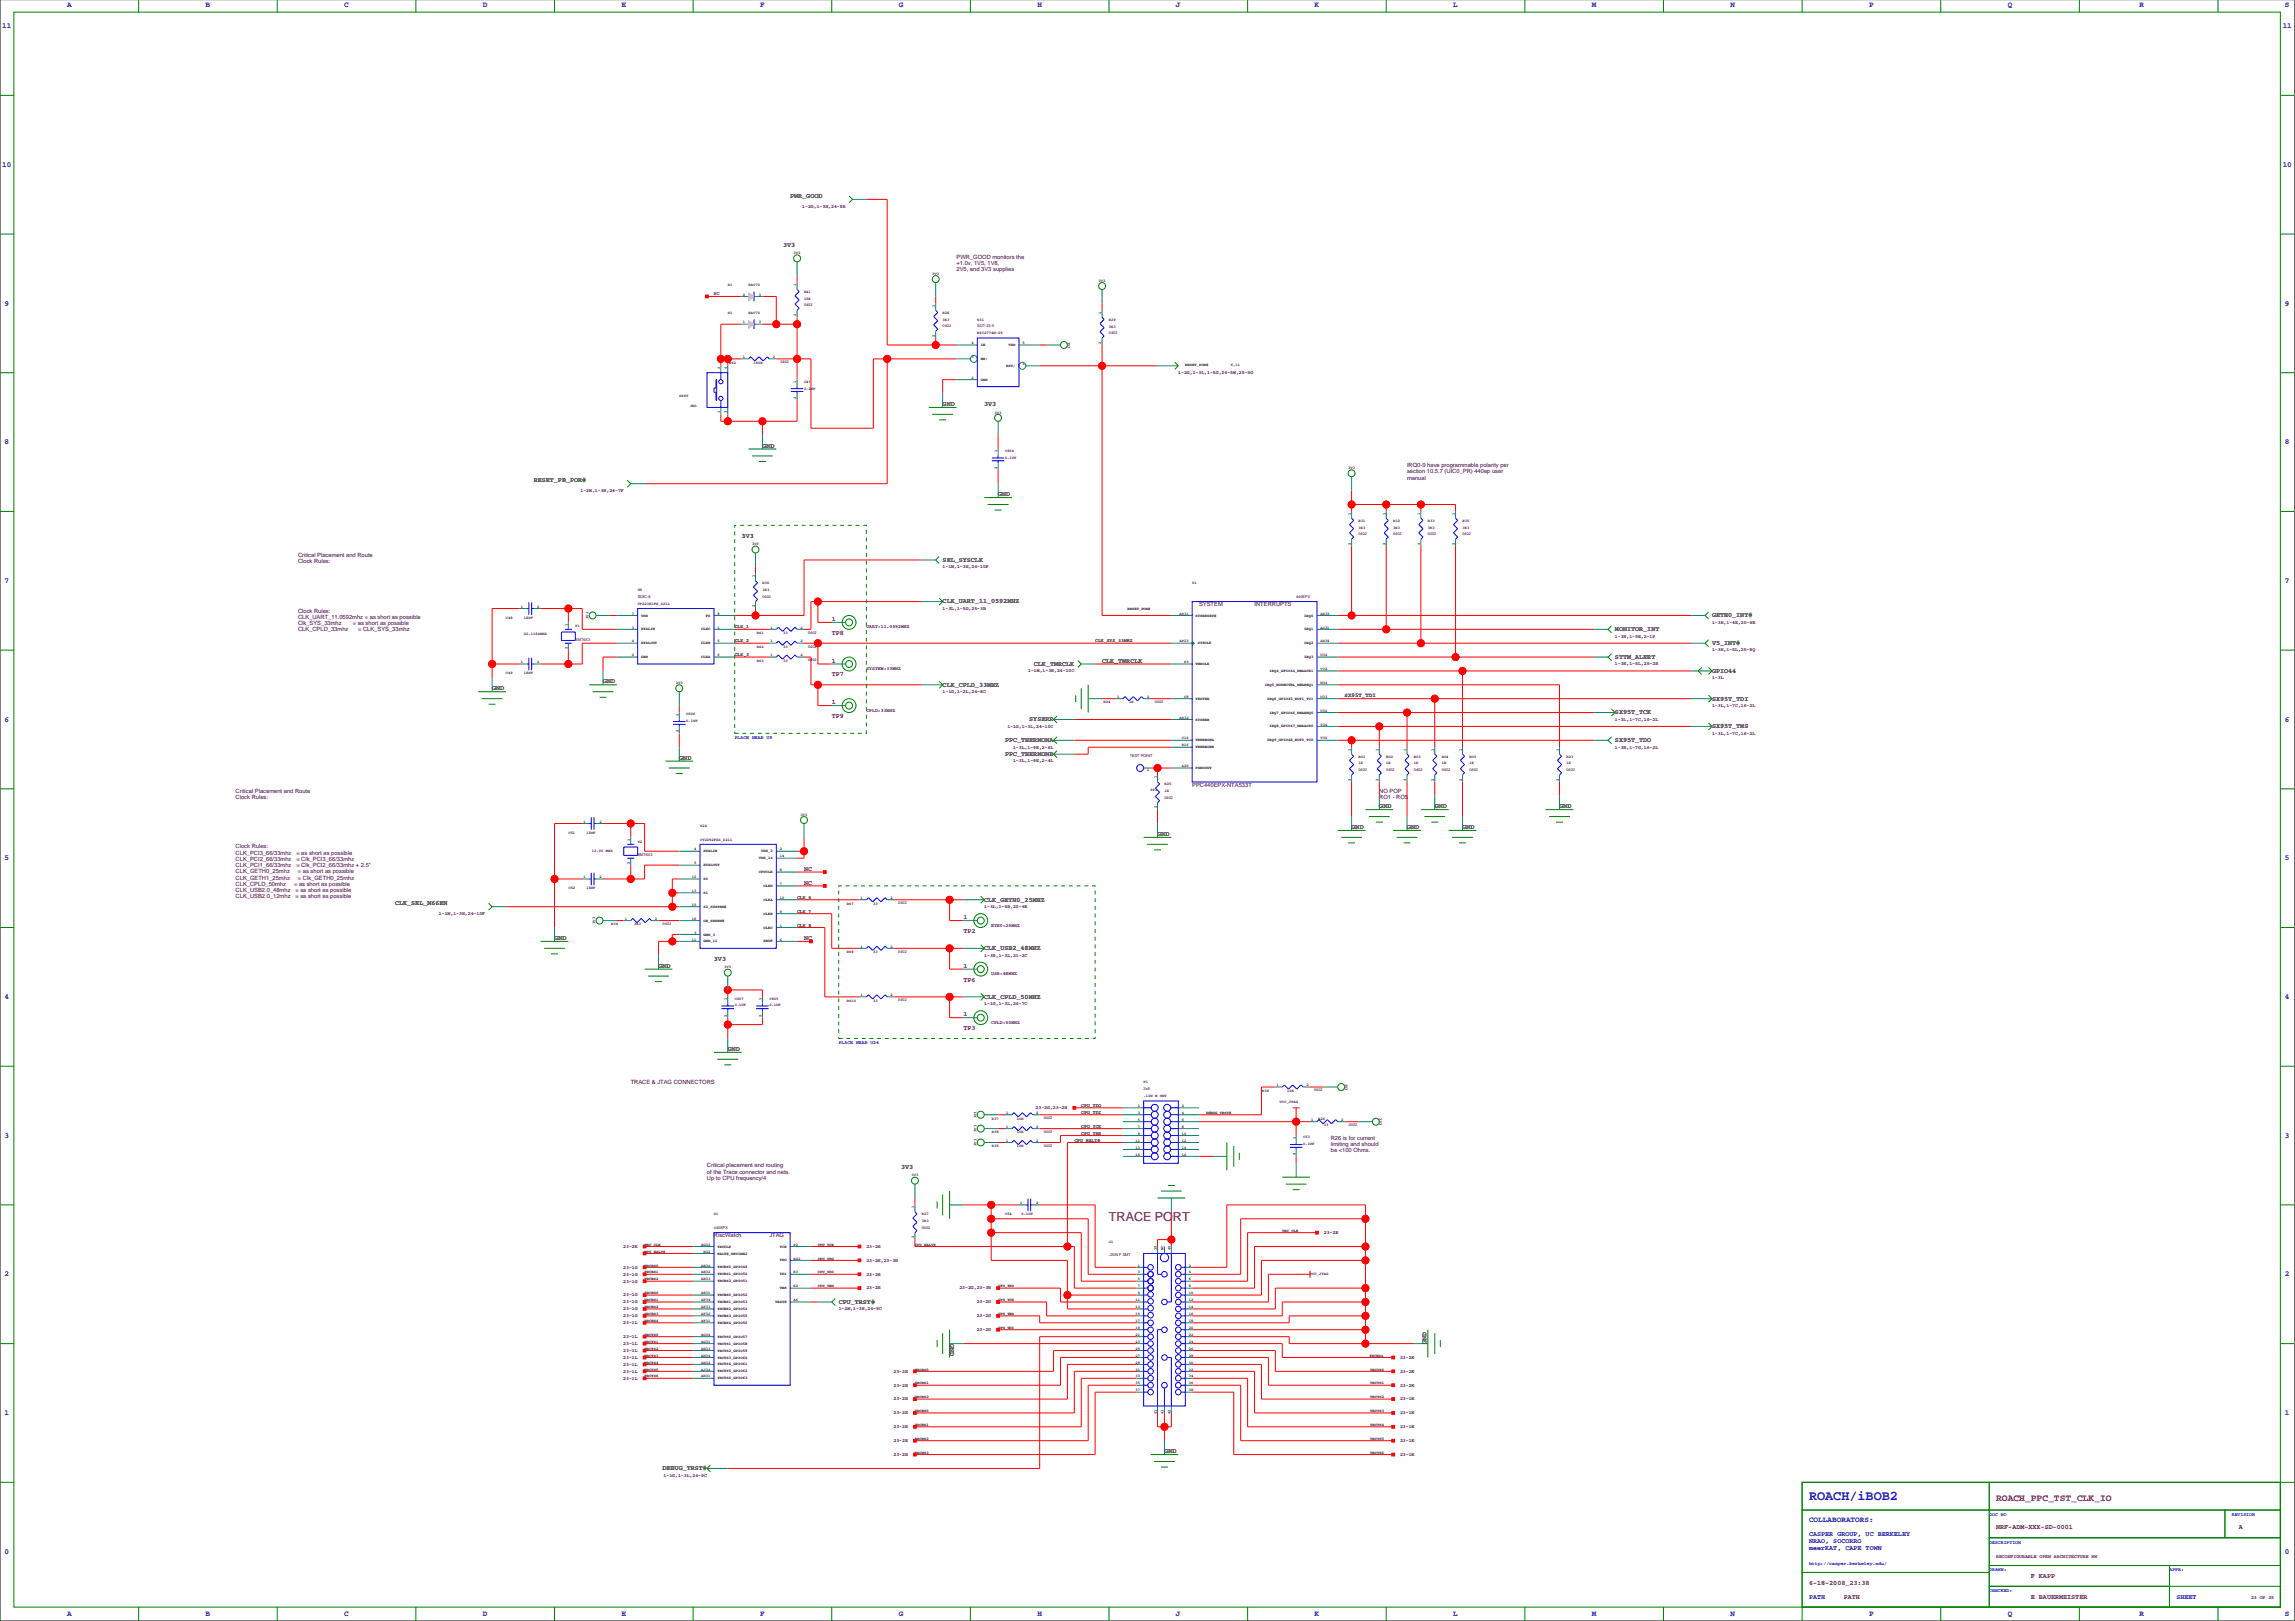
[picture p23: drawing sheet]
<svg xmlns="http://www.w3.org/2000/svg" width="841mm" height="594mm" viewBox="0 0 841 594" stroke-linecap="round" stroke-linejoin="round" font-family="sans-serif">
<defs><g id="words">
<text font-size="4.9" fill="#0000a0" x="662.9" y="549.5">ROACH/iBOB2</text>
<text font-size="4.6" fill="#400040" x="406.4" y="447.2">TRACE PORT</text>
<text font-size="3.5" fill="#400040" x="731.5" y="549.8">ROACH_PPC_TST_CLK_IO</text>
<g font-size="2.8" fill="#0000a0">
<text x="24.6" y="2.7">A</text>
<text x="75.4" y="2.7">B</text>
<text x="126.2" y="2.7">C</text>
<text x="177" y="2.7">D</text>
<text x="227.8" y="2.7">E</text>
<text x="278.6" y="2.7">F</text>
<text x="329.4" y="2.7">G</text>
<text x="380.2" y="2.7">H</text>
<text x="431" y="2.7">J</text>
<text x="481.8" y="2.7">K</text>
<text x="532.6" y="2.7">L</text>
<text x="583.4" y="2.7">M</text>
<text x="634.2" y="2.7">N</text>
<text x="685" y="2.7">P</text>
<text x="735.8" y="2.7">Q</text>
<text x="784" y="2.7">R</text>
<text x="837.4" y="2.7">S</text>
<text x=".8" y="10.3">11</text>
<text x="836.5" y="10.3">11</text>
<text x=".8" y="61.1">10</text>
<text x="836.5" y="61.1">10</text>
<text x="1.7" y="111.9">9</text>
<text x="837.4" y="111.9">9</text>
<text x="1.7" y="162.7">8</text>
<text x="837.4" y="162.7">8</text>
<text x="1.7" y="213.5">7</text>
<text x="837.4" y="213.5">7</text>
<text x="1.7" y="264.3">6</text>
<text x="837.4" y="264.3">6</text>
<text x="1.7" y="315.1">5</text>
<text x="837.4" y="315.1">5</text>
<text x="1.7" y="365.9">4</text>
<text x="837.4" y="365.9">4</text>
<text x="1.7" y="416.7">3</text>
<text x="837.4" y="416.7">3</text>
<text x="1.7" y="467.5">2</text>
<text x="837.4" y="467.5">2</text>
<text x="1.7" y="518.3">1</text>
<text x="837.4" y="518.3">1</text>
<text x="662.9" y="557.6">COLLABORATORS:</text>
<text x="1.7" y="569.1">0</text>
<text x="837.4" y="569.1">0</text>
<text x="24.6" y="592">A</text>
<text x="75.4" y="592">B</text>
<text x="126.2" y="592">C</text>
<text x="177" y="592">D</text>
<text x="227.8" y="592">E</text>
<text x="278.6" y="592">F</text>
<text x="329.4" y="592">G</text>
<text x="380.2" y="592">H</text>
<text x="431" y="592">J</text>
<text x="481.8" y="592">K</text>
<text x="532.6" y="592">L</text>
<text x="583.4" y="592">M</text>
<text x="634.2" y="592">N</text>
<text x="685" y="592">P</text>
<text x="735.8" y="592">Q</text>
<text x="784" y="592">R</text>
<text x="837.4" y="592">S</text>
</g>
<g font-size="2.5">
<text x="289.6" y="72.5">PWR_GOOD</text>
<text x="287" y="90.3">3V3</text>
<text x="345.4" y="148.7">GND</text>
<text x="360.7" y="148.7">3V3</text>
<text x="279.4" y="164">GND</text>
<text x="195.6" y="176.7">RESET_PB_POR#</text>
<text x="365.8" y="181.7">GND</text>
<text x="271.8" y="197">3V3</text>
<text x="345.4" y="205.8">SEL_SYSCLK</text>
<text x="345.4" y="221">CLK_UART_11_0592MHZ</text>
<text x="627.4" y="226.1">GETH0_INT#</text>
<text x="591.8" y="231.2">MONITOR_INT</text>
<text x="627.4" y="236.3">V5_INT#</text>
<text x="378.9" y="243.9">CLK_TMRCLK</text>
<text x="403.9" y="242.7">CLK_TMRCLK</text>
<text x="591.8" y="241.4">STTM_ALERT</text>
<text x="221" y="250.3">GND</text>
<text x="345.4" y="251.5">CLK_CPLD_33MHZ</text>
<text x="627.4" y="246.4">GPIO44</text>
<text x="180.3" y="252.9">GND</text>
<text x="627.4" y="256.6">SX95T_TDI</text>
<text x="591.8" y="261.7">SX95T_TCK</text>
<text x="377.2" y="264.2">SYSERR</text>
<text x="627.4" y="266.8">SX95T_TMS</text>
<text x="368.3" y="271.8">PPC_THERMONA</text>
<text x="591.8" y="271.8">SX95T_TDO</text>
<text x="248.9" y="278.3">GND</text>
<text x="368.3" y="276.9">PPC_THERMONB</text>
<text x="505.5" y="296">GND</text>
<text x="525.8" y="296">GND</text>
<text x="571.5" y="296">GND</text>
<text x="495.3" y="303.7">GND</text>
<text x="515.6" y="303.7">GND</text>
<text x="535.9" y="303.7">GND</text>
<text x="424.2" y="306.2">GND</text>
<text x="144.8" y="331.6">CLK_SEL_M66EN</text>
<text x="360.7" y="330.3">CLK_GETH0_25MHZ</text>
<text x="203.2" y="344.3">GND</text>
<text x="261.6" y="351.9">3V3</text>
<text x="360.7" y="348">CLK_USB2_48MHZ</text>
<text x="241.3" y="354.5">GND</text>
<text x="360.7" y="365.8">CLK_CPLD_50MHZ</text>
<text x="266.7" y="384.9">GND</text>
<text x="330.2" y="428.1">3V3</text>
<text x="307.3" y="477.6">CPU_TRST#</text>
<text x="348.2" y="492.1" transform="rotate(90 348.2 492.1)">GND</text>
<text x="522.7" y="492.1" transform="rotate(-90 522.7 492.1)">GND</text>
<text x="426.7" y="532.3">GND</text>
<text x="242.8" y="538.5">DEBUG_TRST#</text>
</g>
<g font-size="2.5" fill="#400040">
<text x="304.8" y="227.5">1</text>
<text x="304.8" y="232.5">TP8</text>
<text x="304.8" y="242.7">1</text>
<text x="304.8" y="247.8">TP7</text>
<text x="304.8" y="257.9">1</text>
<text x="304.8" y="263">TP9</text>
<text x="294.6" y="318.9">NC</text>
<text x="294.6" y="324">NC</text>
<text x="353.1" y="336.7">1</text>
<text x="353.1" y="341.8">TP2</text>
<text x="294.6" y="344.3">NC</text>
<text x="353.1" y="354.5">1</text>
<text x="353.1" y="359.5">TP6</text>
<text x="353.1" y="372.2">1</text>
<text x="353.1" y="377.3">TP3</text>
<text x="731.5" y="560.2">NRF-ADM-XXX-SD-0001</text>
<text x="820.4" y="560.2">A</text>
<text x="662.9" y="580.5">6-18-2008_23:38</text>
<text x="744.2" y="578">F KAPP</text>
<text x="675.6" y="585.6">PATH</text>
<text x="744.2" y="585.6">E BAUERMEISTER</text>
</g>
<g font-size="2.5" fill="#0000a0">
<text x="662.9" y="562.7">CASPER GROUP, UC BERKELEY</text>
<text x="662.9" y="565.3">NRAO, SOCORRO</text>
<text x="662.9" y="567.8">meerKAT, CAPE TOWN</text>
<text x="662.9" y="585.6">PATH</text>
<text x="797.6" y="585.6">SHEET</text>
</g>
<g font-size="2.1" fill="#400040">
<text x="350.5" y="94.9">PWR_GOOD monitors the</text>
<text x="350.5" y="97.2">+1.0v, 1V5, 1V8,</text>
<text x="350.5" y="99.4">2V5, and 3V3 supplies</text>
<text x="515.6" y="171.1">IRQ0-9 have programmable polarity per</text>
<text x="515.6" y="173.4">section 10.5.7 (UIC0_PR) 440ep user</text>
<text x="515.6" y="175.6">manual</text>
<text x="109.2" y="204.1">Critical Placement and Route</text>
<text x="109.2" y="206.4">Clock Rules:</text>
<text x="439.4" y="221.9">SYSTEM</text>
<text x="459.7" y="221.9">INTERRUPTS</text>
<text x="109.2" y="224.4">Clock Rules:</text>
<text x="109.2" y="226.7">CLK_UART_11.0592mhz = as short as possible</text>
<text x="109.2" y="229">Clk_SYS_33mhz</text>
<text x="109.2" y="231.3">CLK_CPLD_33mhz</text>
<text x="129.3" y="229">= as short as possible</text>
<text x="131.2" y="231.3">= CLK_SYS_33mhz</text>
<text x="86.4" y="290.4">Critical Placement and Route</text>
<text x="86.4" y="292.7">Clock Rules:</text>
<text x="436.9" y="288.3">PPC440EPX-NTA533T</text>
<text x="505.5" y="292.7">RO1 - RO5</text>
<text x="505.5" y="290.4">NO POP</text>
<text x="86.4" y="310.8">Clock Rules:</text>
<text x="86.4" y="313.1">CLK_PCI3_66/33mhz</text>
<text x="86.4" y="317.6">CLK_PCI1_66/33mhz</text>
<text x="86.4" y="315.3">CLK_PCI2_66/33mhz</text>
<text x="108.6" y="313.1">= as short as possible</text>
<text x="108.6" y="317.6">= Clk_PCI2_66/33mhz + 2.5&quot;</text>
<text x="108.6" y="315.3">= Clk_PCI3_66/33mhz</text>
<text x="86.4" y="319.9">CLK_GETH0_25mhz</text>
<text x="86.4" y="322.2">CLK_GETH1_25mhz</text>
<text x="109.2" y="319.9">= as short as possible</text>
<text x="109.2" y="322.2">= Clk_GETH0_25mhz</text>
<text x="86.4" y="324.5">CLK_CPLD_50mhz</text>
<text x="86.4" y="326.8">CLK_USB2.0_48mhz</text>
<text x="86.4" y="329.1">CLK_USB2.0_12mhz</text>
<text x="107.8" y="324.5">= as short as possible</text>
<text x="108.2" y="326.8">= as short as possible</text>
<text x="108.2" y="329.1">= as short as possible</text>
<text x="231.1" y="397.1">TRACE &amp; JTAG CONNECTORS</text>
<text x="487.7" y="417.4">R26 is for current</text>
<text x="487.7" y="419.7">limiting and should</text>
<text x="487.7" y="422">be &lt;100 Ohms.</text>
<text x="259.1" y="427.6">Critical placement and routing</text>
<text x="259.1" y="429.9">of the Trace connector and nets.</text>
<text x="259.1" y="432.2">Up to CPU frequency/4</text>
<text x="261.6" y="453">RiscWatch</text>
<text x="281.9" y="453">JTAG</text>
</g>
<text font-size="2.1" x="492.8" y="255.5">SX95T_TDI</text>
<g font-size="1.8" fill="#400040">
<text x="294" y="76.1">1-2G,1-3H,24-8R</text>
<text x="261.6" y="108.2">NC</text>
<text x="431.8" y="137">1-2G,1-3L,1-5G,24-5M,25-5G</text>
<text x="212.7" y="180.2">1-2M,1-3H,24-7F</text>
<text x="345.4" y="208.1">1-1M,1-3H,24-10F</text>
<text x="345.4" y="223.4">1-3L,1-5G,25-3B</text>
<text x="317.5" y="230.1">UART:11.0592MHZ</text>
<text x="591.8" y="233.5">1-3H,1-9E,2-1P</text>
<text x="627.4" y="228.5">1-3H,1-4E,20-4E</text>
<text x="627.4" y="238.6">1-3H,1-5L,25-8Q</text>
<text x="317.5" y="245.4">SYSTEM:33MHZ</text>
<text x="591.8" y="243.7">1-3H,1-5L,25-2B</text>
<text x="376.8" y="246.2">1-1M,1-3H,24-10C</text>
<text x="627.4" y="248.8">1-3L</text>
<text x="345.4" y="253.9">1-1G,1-2L,24-8C</text>
<text x="317.5" y="260.6">CPLD:33MHZ</text>
<text x="627.4" y="258.9">1-3L,1-7C,16-2L</text>
<text x="369.1" y="266.6">1-1G,1-3L,24-10C</text>
<text x="591.8" y="264">1-3L,1-7C,16-2L</text>
<text x="627.4" y="269.1">1-3L,1-7C,16-2L</text>
<text x="371.3" y="274.2">1-3L,1-9E,2-6L</text>
<text x="591.8" y="274.2">1-3H,1-7G,16-2L</text>
<text x="371.3" y="279.3">1-3L,1-9E,2-4L</text>
<text x="160.9" y="335.1">1-1M,1-3H,24-10F</text>
<text x="360.7" y="332.6">1-3L,1-4B,20-4E</text>
<text x="363.2" y="339.4">ETH0:25MHZ</text>
<text x="360.7" y="350.4">1-3B,1-3L,21-2C</text>
<text x="363.2" y="357.1">USB:48MHZ</text>
<text x="360.7" y="368.2">1-1G,1-3L,24-7C</text>
<text x="363.2" y="374.9">CPLD:50MHZ</text>
<text x="379.5" y="406.3">23-2G,23-2H</text>
<text x="485.1" y="452">23-2E</text>
<text x="228.4" y="457.1">23-2K</text>
<text x="317.5" y="457.1">23-2H</text>
<text x="228.4" y="467.2">23-1G</text>
<text x="228.4" y="464.7">23-1G</text>
<text x="317.5" y="462.1">23-2H,23-3H</text>
<text x="317.5" y="467.2">23-2H</text>
<text x="228.4" y="469.8">23-1G</text>
<text x="317.5" y="472.3">23-2H</text>
<text x="351.6" y="472.3">23-2G,23-3H</text>
<text x="228.4" y="479.9">23-1G</text>
<text x="228.4" y="477.4">23-1G</text>
<text x="228.4" y="474.8">23-1G</text>
<text x="307.3" y="479.9">1-2M,1-3H,24-9C</text>
<text x="357.9" y="477.4">23-2G</text>
<text x="228.4" y="485">23-1L</text>
<text x="228.4" y="482.5">23-1G</text>
<text x="357.9" y="482.5">23-2G</text>
<text x="228.4" y="490.1">23-1L</text>
<text x="357.9" y="487.5">23-2G</text>
<text x="228.4" y="497.7">23-1L</text>
<text x="228.4" y="492.6">23-1L</text>
<text x="228.4" y="495.2">23-1L</text>
<text x="513.1" y="497.7">23-2E</text>
<text x="228.4" y="502.8">23-1L</text>
<text x="228.4" y="500.2">23-1L</text>
<text x="327.4" y="502.8">23-2E</text>
<text x="513.1" y="502.8">23-2E</text>
<text x="228.4" y="505.3">23-1L</text>
<text x="327.4" y="507.9">23-2E</text>
<text x="513.1" y="507.9">23-2E</text>
<text x="327.4" y="512.9">23-2E</text>
<text x="513.1" y="512.9">23-1E</text>
<text x="327.4" y="518">23-2E</text>
<text x="513.1" y="518">23-1E</text>
<text x="327.4" y="523.1">23-2E</text>
<text x="513.1" y="523.1">23-1E</text>
<text x="327.4" y="528.2">23-2E</text>
<text x="327.4" y="533.3">23-2E</text>
<text x="513.1" y="528.2">23-1E</text>
<text x="513.1" y="533.3">23-1E</text>
<text x="243.2" y="540.9">1-1G,1-3L,24-9C</text>
<text x="731.5" y="570.5">RECONFIGURABLE OPEN ARCHITECTURE HW</text>
<text x="824.9" y="585.7">23 OF 25</text>
</g>
<g font-size="1.8">
<text x="269.2" y="230.1">CLK_1</text>
<text x="269.2" y="235.2">CLK_2</text>
<text x="401.3" y="235.2">CLK_SYS_33MHZ</text>
<text x="269.2" y="240.3">CLK_3</text>
<text x="292.1" y="329.2">CLK_6</text>
<text x="292.1" y="334.3">CLK_7</text>
<text x="292.1" y="339.4">CLK_8</text>
<text x="396.2" y="405.4">CPU_TDO</text>
<text x="396.2" y="407.9">CPU_TDI</text>
<text x="396.2" y="413">CPU_TCK</text>
<text x="393.7" y="418.1">CPU_HALT#</text>
<text x="396.2" y="415.6">CPU_TMS</text>
</g>
<g font-size="1.8" fill="#0000a0">
<text x="269.2" y="270.8">PLACE NEAR U9</text>
<text x="307.3" y="382.5">PLACE NEAR U24</text>
<text x="729" y="555.3">DOC NO</text>
<text x="817.9" y="555.3">REVISION</text>
<text x="729" y="565.4">DESCRIPTION</text>
<text x="662.9" y="573">http://casper.berkeley.edu/</text>
<text x="729" y="575.6">DRAWN:</text>
<text x="795" y="575.6">APPR:</text>
<text x="729" y="583.2">CHECKED:</text>
</g>
<g font-size="1.4" fill="#400040">
<text x="290.8" y="93.1">3V3</text>
<text x="341.6" y="100.7">3V3</text>
<text x="266.7" y="104.7">D1</text>
<text x="274.3" y="104.7">BAV70</text>
<text x="291.8" y="104.8" transform="rotate(-90 291.8 104.8)">1</text>
<text x="294.6" y="107.3">R41</text>
<text x="402.6" y="103.2">3V3</text>
<text x="272.2" y="108.3">2</text>
<text x="278.1" y="108.3">3</text>
<text x="294.6" y="112.2">0402</text>
<text x="294.6" y="109.8">15K</text>
<text x="342.6" y="112.4" transform="rotate(-90 342.6 112.4)">1</text>
<text x="266.7" y="114.9">D1</text>
<text x="272.2" y="118.5">1</text>
<text x="274.3" y="114.9">BAV70</text>
<text x="278.1" y="118.5">3</text>
<text x="291.8" y="115.8" transform="rotate(-90 291.8 115.8)">2</text>
<text x="345.4" y="119.8">0402</text>
<text x="345.4" y="117.4">3K3</text>
<text x="345.4" y="114.9">R28</text>
<text x="358.1" y="119.8">SOT-23-5</text>
<text x="358.1" y="117.4">U31</text>
<text x="403.6" y="114.9" transform="rotate(-90 403.6 114.9)">1</text>
<text x="406.4" y="120">3K3</text>
<text x="406.4" y="117.4">R29</text>
<text x="342.6" y="123.4" transform="rotate(-90 342.6 123.4)">2</text>
<text x="358.1" y="122.3">MIC2774N-29</text>
<text x="391.3" y="125.1" transform="rotate(90 391.3 125.1)">3V3</text>
<text x="403.6" y="125.9" transform="rotate(-90 403.6 125.9)">2</text>
<text x="406.4" y="122.4">0402</text>
<text x="272.2" y="131.2">1</text>
<text x="283.2" y="131.2">2</text>
<text x="356" y="126.1">4</text>
<text x="356" y="131.2">3</text>
<text x="374.6" y="126.1">5</text>
<text x="263.9" y="135.3" transform="rotate(-90 263.9 135.3)">2</text>
<text x="266.4" y="135.3" transform="rotate(-90 266.4 135.3)">4</text>
<text x="267.2" y="133.2">R42</text>
<text x="276.1" y="133.2">180R</text>
<text x="286" y="133.1">0402</text>
<text x="374.6" y="133.7">1</text>
<text x="451.1" y="134">6,11</text>
<text x="291.8" y="140.3" transform="rotate(-90 291.8 140.3)">1</text>
<text x="294.6" y="142.8">2.2UF</text>
<text x="294.6" y="140.3">C47</text>
<text x="356" y="138.8">2</text>
<text x="248.9" y="145.4">SPST</text>
<text x="253" y="148.9">SW1</text>
<text x="291.8" y="146.3" transform="rotate(-90 291.8 146.3)">2</text>
<text x="263.9" y="151.3" transform="rotate(-90 263.9 151.3)">1</text>
<text x="266.4" y="151.3" transform="rotate(-90 266.4 151.3)">3</text>
<text x="364.5" y="151.5">3V3</text>
<text x="365.5" y="165.7" transform="rotate(-90 365.5 165.7)">1</text>
<text x="368.3" y="168">0.1UF</text>
<text x="368.3" y="165.4">C604</text>
<text x="365.5" y="171.7" transform="rotate(-90 365.5 171.7)">2</text>
<text x="494" y="171.8">3V3</text>
<text x="495" y="188.6" transform="rotate(-90 495 188.6)">1</text>
<text x="497.8" y="191.1">R31</text>
<text x="507.7" y="188.6" transform="rotate(-90 507.7 188.6)">1</text>
<text x="510.5" y="191.1">R32</text>
<text x="520.4" y="188.6" transform="rotate(-90 520.4 188.6)">1</text>
<text x="523.2" y="191.1">R33</text>
<text x="533.1" y="188.6" transform="rotate(-90 533.1 188.6)">1</text>
<text x="535.9" y="191.1">R35</text>
<text x="497.8" y="196">0402</text>
<text x="497.8" y="193.6">3K3</text>
<text x="510.5" y="196">0402</text>
<text x="510.5" y="193.6">3K3</text>
<text x="523.2" y="196">0402</text>
<text x="523.2" y="193.6">3K3</text>
<text x="535.9" y="196">0402</text>
<text x="535.9" y="193.6">3K3</text>
<text x="275.6" y="199.7">3V3</text>
<text x="495" y="199.6" transform="rotate(-90 495 199.6)">2</text>
<text x="507.7" y="199.6" transform="rotate(-90 507.7 199.6)">2</text>
<text x="520.4" y="199.6" transform="rotate(-90 520.4 199.6)">2</text>
<text x="533.1" y="199.6" transform="rotate(-90 533.1 199.6)">2</text>
<text x="276.6" y="211.5" transform="rotate(-90 276.6 211.5)">1</text>
<text x="279.4" y="214">R30</text>
<text x="436.9" y="214">U1</text>
<text x="233.7" y="218.9">SOIC-8</text>
<text x="233.7" y="221.6">CY22381FX_0211</text>
<text x="233.7" y="216.5">U9</text>
<text x="279.4" y="218.9">0402</text>
<text x="279.4" y="216.5">3K3</text>
<text x="475" y="218.9">440EPX</text>
<text x="185.4" y="226.7">C48</text>
<text x="190.9" y="222.6">1</text>
<text x="192" y="226.7">18PF</text>
<text x="196.8" y="222.6">2</text>
<text x="215.6" y="226.7" transform="rotate(-90 215.6 226.7)">3V3</text>
<text x="231.6" y="225.1">7</text>
<text x="262.9" y="225.1">8</text>
<text x="276.6" y="222.5" transform="rotate(-90 276.6 222.5)">2</text>
<text x="432.2" y="225.1">AD31</text>
<text x="483.9" y="225.1">AD33</text>
<text x="192" y="232.5">22.1184MHZ</text>
<text x="208" y="229.2" transform="rotate(-90 208 229.2)">1</text>
<text x="210.8" y="229.7">Y1</text>
<text x="231.6" y="230.2">3</text>
<text x="262.9" y="230.2">1</text>
<text x="277.4" y="232.2">RS1</text>
<text x="282.4" y="230.2">1</text>
<text x="287" y="232.2">33</text>
<text x="293.4" y="230.2">2</text>
<text x="296.2" y="232.1">0402</text>
<text x="483.9" y="230.2">AC31</text>
<text x="208" y="237.7" transform="rotate(-90 208 237.7)">2</text>
<text x="210.8" y="234.7">SMT6X3</text>
<text x="231.6" y="235.3">4</text>
<text x="262.9" y="235.3">5</text>
<text x="277.4" y="237.3">RS2</text>
<text x="282.4" y="235.3">1</text>
<text x="287" y="237.3">33</text>
<text x="293.4" y="235.3">2</text>
<text x="296.2" y="237.2">0402</text>
<text x="432.2" y="235.3">AP23</text>
<text x="483.9" y="235.3">AD34</text>
<text x="190.9" y="242.9">1</text>
<text x="196.8" y="242.9">2</text>
<text x="231.6" y="240.4">2</text>
<text x="262.9" y="240.4">6</text>
<text x="277.4" y="242.4">RS3</text>
<text x="282.4" y="240.4">1</text>
<text x="287" y="242.4">33</text>
<text x="293.4" y="240.4">2</text>
<text x="296.2" y="242.3">0402</text>
<text x="433.9" y="242.9">P3</text>
<text x="483.9" y="245.5">V32</text>
<text x="483.9" y="240.4">U34</text>
<text x="185.4" y="247">C49</text>
<text x="192" y="247">18PF</text>
<text x="247.7" y="250.5">3V3</text>
<text x="483.9" y="250.5">W34</text>
<text x="404.4" y="257.6">R24</text>
<text x="409.4" y="255.6">1</text>
<text x="413.8" y="257.6">1K</text>
<text x="420.4" y="255.6">2</text>
<text x="423.2" y="257.5">0402</text>
<text x="433.9" y="255.6">C9</text>
<text x="483.9" y="255.6">U33</text>
<text x="248.6" y="262.3" transform="rotate(-90 248.6 262.3)">1</text>
<text x="251.5" y="262">C606</text>
<text x="432.2" y="263.2">AD32</text>
<text x="483.9" y="260.7">U32</text>
<text x="248.6" y="268.2" transform="rotate(-90 248.6 268.2)">2</text>
<text x="251.5" y="264.5">0.1UF</text>
<text x="483.9" y="265.8">T34</text>
<text x="433.1" y="273.4">D16</text>
<text x="433.1" y="270.9">C16</text>
<text x="483.9" y="270.9">T32</text>
<text x="495" y="275" transform="rotate(-90 495 275)">1</text>
<text x="505.2" y="275" transform="rotate(-90 505.2 275)">1</text>
<text x="515.3" y="275" transform="rotate(-90 515.3 275)">1</text>
<text x="525.5" y="275" transform="rotate(-90 525.5 275)">1</text>
<text x="535.7" y="275" transform="rotate(-90 535.7 275)">1</text>
<text x="571.2" y="275" transform="rotate(-90 571.2 275)">1</text>
<text x="414" y="277.3">TEST POINT</text>
<text x="433.1" y="281">A20</text>
<text x="497.8" y="280">1K</text>
<text x="497.8" y="277.5">RO1</text>
<text x="508" y="280">1K</text>
<text x="508" y="277.5">RO2</text>
<text x="518.2" y="280">1K</text>
<text x="518.2" y="277.5">RO3</text>
<text x="528.3" y="280">1K</text>
<text x="528.3" y="277.5">RO4</text>
<text x="538.5" y="280">1K</text>
<text x="538.5" y="277.5">RO5</text>
<text x="574" y="280">1K</text>
<text x="574" y="277.5">R23</text>
<text x="420.4" y="282.2">1</text>
<text x="423.9" y="285.1" transform="rotate(-90 423.9 285.1)">1</text>
<text x="426.7" y="287.6">R25</text>
<text x="495" y="286" transform="rotate(-90 495 286)">2</text>
<text x="497.8" y="282.4">0402</text>
<text x="505.2" y="286" transform="rotate(-90 505.2 286)">2</text>
<text x="508" y="282.4">0402</text>
<text x="515.3" y="286" transform="rotate(-90 515.3 286)">2</text>
<text x="518.2" y="282.4">0402</text>
<text x="525.5" y="286" transform="rotate(-90 525.5 286)">2</text>
<text x="528.3" y="282.4">0402</text>
<text x="535.7" y="286" transform="rotate(-90 535.7 286)">2</text>
<text x="538.5" y="282.4">0402</text>
<text x="571.2" y="286" transform="rotate(-90 571.2 286)">2</text>
<text x="574" y="282.4">0402</text>
<text x="421.6" y="289.7">TP1</text>
<text x="426.7" y="292.6">0402</text>
<text x="426.7" y="290.2">1K</text>
<text x="293.4" y="298.8">3V3</text>
<text x="423.9" y="296.1" transform="rotate(-90 423.9 296.1)">2</text>
<text x="208.3" y="305.4">C51</text>
<text x="213.8" y="301.3">1</text>
<text x="214.9" y="305.4">18PF</text>
<text x="219.7" y="301.3">2</text>
<text x="256.5" y="302.9">U24</text>
<text x="230.9" y="308" transform="rotate(-90 230.9 308)">1</text>
<text x="233.7" y="308.7">Y2</text>
<text x="254.4" y="311.5">4</text>
<text x="256.5" y="307.9">CY2292FZX_0211</text>
<text x="285.8" y="311.5">2</text>
<text x="216.9" y="312">12.00 MHZ</text>
<text x="230.9" y="316.4" transform="rotate(-90 230.9 316.4)">2</text>
<text x="233.7" y="313.7">SMT6X3</text>
<text x="254.4" y="316.6">5</text>
<text x="285.8" y="314">14</text>
<text x="213.8" y="321.7">1</text>
<text x="219.7" y="321.7">2</text>
<text x="253.6" y="321.7">12</text>
<text x="285.8" y="319.1">8</text>
<text x="208.3" y="325.7">C52</text>
<text x="214.9" y="325.7">18PF</text>
<text x="253.6" y="326.7">13</text>
<text x="285.8" y="324.2">7</text>
<text x="285.8" y="329.3">10</text>
<text x="315.4" y="329.3">1</text>
<text x="326.4" y="329.3">2</text>
<text x="253.6" y="331.8">15</text>
<text x="285.8" y="334.4">9</text>
<text x="310.4" y="331.3">RS7</text>
<text x="320" y="331.3">33</text>
<text x="329.2" y="331.2">0402</text>
<text x="218.2" y="338.5" transform="rotate(-90 218.2 338.5)">3V3</text>
<text x="224" y="338.9">R34</text>
<text x="229" y="336.9">1</text>
<text x="232.4" y="338.9">3K3</text>
<text x="240" y="336.9">2</text>
<text x="242.8" y="338.8">0402</text>
<text x="253.6" y="336.9">16</text>
<text x="254.4" y="342">3</text>
<text x="285.8" y="339.4">1</text>
<text x="253.6" y="344.5">11</text>
<text x="285.8" y="344.5">6</text>
<text x="315.4" y="347.1">1</text>
<text x="326.4" y="347.1">2</text>
<text x="310.4" y="349.1">RS9</text>
<text x="320" y="349.1">33</text>
<text x="329.2" y="349">0402</text>
<text x="265.4" y="354.7">3V3</text>
<text x="315.4" y="364.8">1</text>
<text x="326.4" y="364.8">2</text>
<text x="266.4" y="366.4" transform="rotate(-90 266.4 366.4)">1</text>
<text x="269.2" y="368.6">0.1UF</text>
<text x="269.2" y="366.1">C607</text>
<text x="279.1" y="366.4" transform="rotate(-90 279.1 366.4)">1</text>
<text x="281.9" y="368.6">0.1UF</text>
<text x="281.9" y="366.1">C605</text>
<text x="310.4" y="366.9">RS10</text>
<text x="320" y="366.9">33</text>
<text x="329.2" y="366.7">0402</text>
<text x="266.4" y="372.3" transform="rotate(-90 266.4 372.3)">2</text>
<text x="279.1" y="372.3" transform="rotate(-90 279.1 372.3)">2</text>
<text x="419.1" y="399.2">2x8</text>
<text x="419.1" y="401.9">.1IN M SMT</text>
<text x="419.1" y="396.8">P1</text>
<text x="462.5" y="399.9">R36</text>
<text x="467.8" y="397.9">1</text>
<text x="471.7" y="399.9">10K</text>
<text x="478.8" y="397.9">2</text>
<text x="481.6" y="399.8">0402</text>
<text x="492.9" y="396.9" transform="rotate(90 492.9 396.9)">3V3</text>
<text x="417" y="405.5">1</text>
<text x="433.1" y="405.5">2</text>
<text x="468.9" y="404">VCC_JTAG</text>
<text x="357.9" y="409.6" transform="rotate(-90 357.9 409.6)">3V3</text>
<text x="363.5" y="410">R37</text>
<text x="368.7" y="408">1</text>
<text x="368.7" y="413.1">1</text>
<text x="372.6" y="410">10K</text>
<text x="379.7" y="408">2</text>
<text x="379.7" y="413.1">2</text>
<text x="382.5" y="409.9">0402</text>
<text x="417" y="413.1">7</text>
<text x="417" y="410.6">5</text>
<text x="417" y="408">3</text>
<text x="433.1" y="413.1">8</text>
<text x="433.1" y="410.6">6</text>
<text x="433.1" y="408">4</text>
<text x="480.5" y="410.6">1</text>
<text x="483.1" y="410">R26</text>
<text x="485.1" y="412.6">33</text>
<text x="491.5" y="410.6">2</text>
<text x="494.3" y="412.5">0402</text>
<text x="505.6" y="409.6" transform="rotate(90 505.6 409.6)">3V3</text>
<text x="357.9" y="419.7" transform="rotate(-90 357.9 419.7)">3V3</text>
<text x="357.9" y="414.7" transform="rotate(-90 357.9 414.7)">3V3</text>
<text x="363.5" y="415.1">R38</text>
<text x="368.7" y="418.2">1</text>
<text x="372.6" y="415.1">10K</text>
<text x="379.7" y="418.2">2</text>
<text x="382.5" y="415">0402</text>
<text x="416.1" y="418.2">11</text>
<text x="417" y="415.6">9</text>
<text x="433.1" y="418.2">12</text>
<text x="433.1" y="415.6">10</text>
<text x="474.7" y="417.2" transform="rotate(-90 474.7 417.2)">1</text>
<text x="477.5" y="419.4">0.1UF</text>
<text x="477.5" y="416.9">C53</text>
<text x="363.5" y="420.2">R39</text>
<text x="372.6" y="420.2">10K</text>
<text x="382.5" y="420.1">0402</text>
<text x="416.1" y="423.3">15</text>
<text x="416.1" y="420.7">13</text>
<text x="433.1" y="423.3">16</text>
<text x="433.1" y="420.7">14</text>
<text x="474.7" y="423.1" transform="rotate(-90 474.7 423.1)">2</text>
<text x="334" y="430.9">3V3</text>
<text x="335" y="442.6" transform="rotate(-90 335 442.6)">1</text>
<text x="373.8" y="441">1</text>
<text x="379.7" y="441">2</text>
<text x="261.6" y="445.1">U1</text>
<text x="337.8" y="447.6">3K3</text>
<text x="337.8" y="445.1">R27</text>
<text x="368.3" y="445.1">C54</text>
<text x="374.4" y="445.1">0.1UF</text>
<text x="261.6" y="450">440EPX</text>
<text x="335" y="453.6" transform="rotate(-90 335 453.6)">2</text>
<text x="337.8" y="450">0402</text>
<text x="406.4" y="455.3">J1</text>
<text x="257" y="456.3">AG32</text>
<text x="257.8" y="458.8">E32</text>
<text x="290.8" y="461.4">B22</text>
<text x="290.8" y="456.3">P2</text>
<text x="406.4" y="460.2">.25IN F SMT</text>
<text x="423.9" y="457.8" transform="rotate(-90 423.9 457.8)">39</text>
<text x="426.4" y="457.8" transform="rotate(-90 426.4 457.8)">NC</text>
<text x="429" y="457.8" transform="rotate(-90 429 457.8)">40</text>
<text x="257" y="466.4">AE32</text>
<text x="257" y="463.9">AE34</text>
<text x="290.8" y="466.4">K3</text>
<text x="417" y="466.4">3</text>
<text x="417" y="463.9">1</text>
<text x="435.6" y="466.4">4</text>
<text x="435.6" y="463.9">2</text>
<text x="480.1" y="467.1">VCC_JTAG</text>
<text x="257" y="469">AE33</text>
<text x="290.8" y="471.5">K2</text>
<text x="417" y="471.5">7</text>
<text x="417" y="469">5</text>
<text x="435.6" y="471.5">8</text>
<text x="435.6" y="469">6</text>
<text x="257" y="479.1">AF33</text>
<text x="257" y="476.6">AF34</text>
<text x="257" y="474.1">AE31</text>
<text x="290.8" y="476.6">A6</text>
<text x="416.1" y="479.1">13</text>
<text x="416.1" y="476.6">11</text>
<text x="417" y="474.1">9</text>
<text x="435.6" y="479.1">14</text>
<text x="435.6" y="476.6">12</text>
<text x="435.6" y="474.1">10</text>
<text x="257" y="484.2">AF31</text>
<text x="257" y="481.7">AF32</text>
<text x="416.1" y="484.2">17</text>
<text x="416.1" y="481.7">15</text>
<text x="435.6" y="484.2">18</text>
<text x="435.6" y="481.7">16</text>
<text x="257" y="491.8">AG31</text>
<text x="257" y="489.3">AG34</text>
<text x="416.1" y="491.8">23</text>
<text x="416.1" y="489.3">21</text>
<text x="416.1" y="486.8">19</text>
<text x="435.6" y="491.8">24</text>
<text x="435.6" y="489.3">22</text>
<text x="435.6" y="486.8">20</text>
<text x="257" y="496.9">AH34</text>
<text x="257" y="494.4">AH33</text>
<text x="416.1" y="496.9">27</text>
<text x="416.1" y="494.4">25</text>
<text x="435.6" y="496.9">28</text>
<text x="435.6" y="494.4">26</text>
<text x="257" y="502">AJ34</text>
<text x="257" y="499.5">AH32</text>
<text x="416.1" y="502">31</text>
<text x="416.1" y="499.5">29</text>
<text x="435.6" y="502">32</text>
<text x="435.6" y="499.5">30</text>
<text x="257" y="504.5">AH31</text>
<text x="416.1" y="509.6">37</text>
<text x="416.1" y="507.1">35</text>
<text x="416.1" y="504.5">33</text>
<text x="435.6" y="509.6">38</text>
<text x="435.6" y="507.1">36</text>
<text x="435.6" y="504.5">34</text>
<text x="423.9" y="517.9" transform="rotate(-90 423.9 517.9)">41</text>
<text x="426.4" y="517.9" transform="rotate(-90 426.4 517.9)">43</text>
<text x="429" y="517.9" transform="rotate(-90 429 517.9)">42</text>
</g>
<g font-size="1.4">
<text x="359.4" y="131.8">MR/</text>
<text x="359.4" y="126.8">IN</text>
<text x="369.6" y="126.8">VDD</text>
<text x="368.7" y="134.4">RST/</text>
<text x="434.3" y="134">RESET_POR#</text>
<text x="359.4" y="139.5">GND</text>
<text x="234.9" y="225.8">VDD</text>
<text x="258.7" y="225.8">FS</text>
<text x="413.2" y="223.3">RESET_POR#</text>
<text x="438.1" y="225.8">SYSRESET#</text>
<text x="477.9" y="225.8">IRQ0</text>
<text x="234.9" y="230.9">XTALIN</text>
<text x="257" y="230.9">CLKC</text>
<text x="477.9" y="230.9">IRQ1</text>
<text x="234.9" y="236">XTALOUT</text>
<text x="257" y="236">CLKB</text>
<text x="438.9" y="236">SYSCLK</text>
<text x="477.9" y="236">IRQ2</text>
<text x="234.9" y="241.1">GND</text>
<text x="257" y="241.1">CLKA</text>
<text x="438.1" y="243.6">TMRCLK</text>
<text x="477.9" y="241.1">IRQ3</text>
<text x="463.5" y="251.2">IRQ5_MODECTRL_DMAREQ1</text>
<text x="465.2" y="246.1">IRQ4_GPIO44_DMAACK1</text>
<text x="438.1" y="256.3">TESTEN</text>
<text x="464.4" y="256.3">IRQ6_GPIO45_EOT1_TC1</text>
<text x="438.1" y="263.9">SYSERR</text>
<text x="465.2" y="261.4">IRQ7_GPIO46_DMAREQ0</text>
<text x="465.2" y="266.5">IRQ8_GPIO47_DMAACK0</text>
<text x="438.1" y="271.5">THERMONA</text>
<text x="438.1" y="274.1">THERMONB</text>
<text x="464.4" y="271.5">IRQ9_GPIO48_EOT0_TC0</text>
<text x="438.1" y="281.7">PSROOUT</text>
<text x="257.8" y="312.2">XTALIN</text>
<text x="257.8" y="317.3">XTALOUT</text>
<text x="278.1" y="314.7">VDD_14</text>
<text x="279" y="312.2">VDD_2</text>
<text x="257.8" y="322.3">S0</text>
<text x="278.1" y="319.8">CPUCLK</text>
<text x="257.8" y="327.4">S1</text>
<text x="279.8" y="330">CLKA</text>
<text x="279.8" y="324.9">CLKD</text>
<text x="257.8" y="332.5">S2_SUSPND#</text>
<text x="279.8" y="335">CLKB</text>
<text x="257.8" y="337.6">OE_SHDWN#</text>
<text x="279.8" y="340.1">CLKC</text>
<text x="257.8" y="342.7">GND_3</text>
<text x="257.8" y="345.2">GND_11</text>
<text x="279.8" y="345.2">XBUF</text>
<text x="442" y="408">DEBUG_TRST#</text>
<text x="469.9" y="451.2">TRC_CLK</text>
<text x="236.2" y="458.8">CPU_HALT#</text>
<text x="236.2" y="456.3">TRC_CLK</text>
<text x="262.9" y="457">TRCCLK</text>
<text x="262.9" y="459.5">HALT#_DRVINH2</text>
<text x="285.8" y="457">TCK</text>
<text x="299.7" y="461.4">CPU_TDO</text>
<text x="299.7" y="456.3">CPU_TCK</text>
<text x="335.3" y="456.3">CPU_HALT#</text>
<text x="236.2" y="466.4">TRCBS1</text>
<text x="236.2" y="463.9">TRCBS0</text>
<text x="262.9" y="464.6">TRCBS0_GPIO49</text>
<text x="262.9" y="467.1">TRCBS1_GPIO50</text>
<text x="285.8" y="467.1">TDI</text>
<text x="285.8" y="462">TDO</text>
<text x="299.7" y="466.4">CPU_TDI</text>
<text x="236.2" y="469">TRCBS2</text>
<text x="262.9" y="469.7">TRCBS2_GPIO51</text>
<text x="285.8" y="472.2">TMS</text>
<text x="299.7" y="471.5">CPU_TMS</text>
<text x="365.8" y="471.5">CPU_TDO</text>
<text x="236.2" y="479.1">TRCES2</text>
<text x="236.2" y="476.6">TRCES1</text>
<text x="236.2" y="474.1">TRCES0</text>
<text x="262.9" y="474.7">TRCES0_GPIO52</text>
<text x="262.9" y="477.3">TRCES1_GPIO53</text>
<text x="262.9" y="479.8">TRCES2_GPIO54</text>
<text x="284.1" y="477.3">TRST#</text>
<text x="365.8" y="476.6">CPU_TCK</text>
<text x="236.2" y="484.2">TRCES4</text>
<text x="236.2" y="481.7">TRCES3</text>
<text x="262.9" y="482.4">TRCES3_GPIO55</text>
<text x="262.9" y="484.9">TRCES4_GPIO56</text>
<text x="365.8" y="481.7">CPU_TMS</text>
<text x="236.2" y="491.8">TRCTS1</text>
<text x="236.2" y="489.3">TRCTS0</text>
<text x="262.9" y="490">TRCTS0_GPIO57</text>
<text x="365.8" y="486.8">CPU_TDI</text>
<text x="236.2" y="496.9">TRCTS3</text>
<text x="236.2" y="494.4">TRCTS2</text>
<text x="262.9" y="492.5">TRCTS1_GPIO58</text>
<text x="262.9" y="495.1">TRCTS2_GPIO59</text>
<text x="262.9" y="497.6">TRCTS3_GPIO60</text>
<text x="501.9" y="496.9">TRCES4</text>
<text x="236.2" y="502">TRCTS5</text>
<text x="236.2" y="499.5">TRCTS4</text>
<text x="262.9" y="500.1">TRCTS4_GPIO61</text>
<text x="262.9" y="502.7">TRCTS5_GPIO62</text>
<text x="335.3" y="502">TRCBS0</text>
<text x="502.2" y="502">TRCTS0</text>
<text x="236.2" y="504.5">TRCTS6</text>
<text x="262.9" y="505.2">TRCTS6_GPIO63</text>
<text x="335.3" y="507.1">TRCBS1</text>
<text x="502.2" y="507.1">TRCTS1</text>
<text x="335.3" y="512.2">TRCBS2</text>
<text x="502.2" y="512.2">TRCTS2</text>
<text x="335.3" y="517.2">TRCES0</text>
<text x="502.2" y="517.2">TRCTS3</text>
<text x="335.3" y="527.4">TRCES2</text>
<text x="335.3" y="522.3">TRCES1</text>
<text x="502.2" y="527.4">TRCTS5</text>
<text x="502.2" y="522.3">TRCTS4</text>
<text x="335.3" y="532.5">TRCES3</text>
<text x="502.2" y="532.5">TRCTS6</text>
</g>
</g></defs>
<path d="M0 -.1v593.8h841v-593.7" fill="none" stroke="#000" stroke-width=".37"/>
<g fill="none" stroke="#f00" stroke-width=".37">
<path d="M317.5 73h7.6v53.4h25.4M259.1 108.6h12.7M271.8 118.7h-7.6v15.3M279.4 118.7h12.7M279.4 108.6h5.1v10.1M292.1 101v2.5M292.1 116.2v22.9M342.9 108.6v2.5M403.9 111.1v2.6M264.2 131.4h7.6M266.7 131.4v2.6M284.5 131.4h12.7v25.4h22.8v-25.4h30.5"/>
<path d="M325.1 131.4v45.8h-88.9M342.9 123.8v2.6M350.5 139.1h-5.1v5M381 126.4h2.5M381 134h43.2M403.9 126.4v99h25.4M266.7 151.8v2.5M279.4 154.3v5.1M292.1 146.7v7.6h-27.9v-2.5M365.8 159.4v5.1M365.8 172.1v5.1M495.3 179.7v7.6"/>
<path d="M495.3 184.8h38.1v2.5M508 184.8v2.5M520.7 184.8v2.5M276.9 207.6v2.6M337.8 205.1h-43.2v20.3h-25.4M495.3 200v25.4M508 200v30.5M520.7 200v35.6M533.4 200v40.7M190.5 222.9h-10.2v25.4M198.1 222.9h15.3v7.6h12.7M208.3 222.9v5.1"/>
<path d="M208.3 238.1v5.1M223.5 225.4h2.6M226.1 235.6h-12.7v7.6h-15.3M269.2 230.5h12.7M269.2 235.6h12.7M276.9 222.9v2.5M294.6 235.6h134.7M299.7 220.3v7.7h5.1M299.7 235.6v7.6h5.1M337.8 220.3h-40.6v10.2h-2.6M490.2 230.5h94M490.2 235.6h129.6"/>
<path d="M490.2 225.4h129.6M180.3 243.2h10.2M226.1 240.7h-5.1v5M248.9 258.4v2.6M269.2 240.7h12.7M294.6 240.7h2.6v10.1h40.6M299.7 250.8v7.6h5.1M401.3 243.2h28M403.9 255.9h5M421.6 255.9h7.7M490.2 250.8h81.3v22.9M490.2 240.7h94"/>
<path d="M490.2 255.9h129.6M490.2 245.7h129.6M525.8 255.9v17.8M535.9 245.7v28M248.9 268.6v5.1M393.7 271.1h35.6M393.7 263.5h35.6M429.3 273.7h-30.5v2.5h-5.1M490.2 266.1h129.6M490.2 261h94M490.2 271.1h94M495.3 271.1v2.6"/>
<path d="M505.5 266.1v7.6M515.6 261v12.7M421.6 281.3h7.7M424.2 281.3v2.5M424.2 296.5v5.1M495.3 286.4v12.7M505.5 286.4v5.1M515.6 286.4v12.7M525.8 286.4v5.1M535.9 286.4v12.7M571.5 286.4v5.1M213.4 301.6h-10.2v38.1"/>
<path d="M221 301.6h15.2v10.2h12.7M231.1 301.6v5.1M231.1 316.9v5M248.9 316.9h-12.7v5h-15.2M292.1 311.8h2.5M292.1 319.4h10.2M294.6 306.7v7.6h-2.5M185.4 332.1h63.5M203.2 321.9h10.2M226.1 337.2h2.5M241.3 337.2h7.6M246.4 327h2.5"/>
<path d="M248.9 321.9h-2.5v10.2M292.1 339.7h10.2v25.4h12.7M292.1 334.6h12.7v12.7h10.2M292.1 329.6h22.9M292.1 324.5h10.2M327.7 329.6h25.4M348 329.6v7.6h5.1M248.9 342.3h-2.5v2.5M248.9 344.8h-7.6v5.1M292.1 344.8h5.1M327.7 347.3h25.4M348 347.3v7.7h5.1"/>
<path d="M266.7 362.6h.1M266.7 365.1v-2.5h12.7v2.5M266.7 372.7v7.7M279.4 372.7v2.6h-12.7M327.7 365.1h25.4M348 365.1v7.6h5.1M467.4 398.1h-5.1v10.2h-22.9M480.1 398.1h5M365.8 408.3h2.5M365.8 413.4h2.5M365.8 418.5h2.5M381 408.3h30.5"/>
<path d="M381 413.4h30.5M393.7 405.8h17.8M411.5 418.5h-20.3v38.1M411.5 415.9h-22.9v2.6h-7.6M439.4 410.8h40.7M473.7 405.8h2.5M475 405.8v10.1M492.8 410.8h5M335.3 438.8v2.5M439.4 423.5h5.1M475 423.5v2.6M236.2 456.6h17.8"/>
<path d="M236.2 459.1h17.8M297.2 456.6h17.8M335.3 454v2.6h58.4v15.2h22.9M353.1 441.3h20.3M363.2 441.3v20.3h28v17.8h25.4M363.2 451.5h33v17.8h20.4M363.2 446.4h35.6v20.3h17.8M381 441.3h20.3v22.9h15.3M429.3 443.9v12.7M429.3 454h-5.1v2.6M482.6 451.5h-25.4v17.8h-20.3M500.4 446.4h-45.7v20.3h-17.8"/>
<path d="M500.4 456.6h-40.7v15.2h-22.8M236.2 466.7h17.8M236.2 464.2h17.8M236.2 476.9h17.8M236.2 474.3h17.8M236.2 469.3h17.8M236.2 479.4h17.8M297.2 466.7h17.8M297.2 476.9h2.5M297.2 461.6h17.8M297.2 471.8h17.8M365.8 471.8h22.8v5.1h28"/>
<path d="M365.8 476.9h17.7v5.1h33.1M391.2 474.3h25.4M436.9 464.2h12.7v-22.9h50.8v50.8M480.1 466.7h-15.3v10.2h-27.9M480.1 465.5v2.5M500.4 461.6h-38.1v12.7h-25.4M500.4 476.9h-30.5v5.1h-33M500.4 471.8h-33v7.6h-30.5M236.2 494.7h17.8M236.2 492.1h17.8M236.2 497.2h17.8M236.2 499.7h17.8"/>
<path d="M236.2 482h17.8M236.2 484.5h17.8M236.2 489.6h17.8M353.1 492.1h63.5M365.8 482h15.2v2.5h35.6M365.8 487h50.8M416.6 494.7h-30.5v7.6h-50.8M416.6 497.2h-28v10.2h-53.3M416.6 499.7h-25.4v12.7h-55.9M416.6 489.6h-35.6v48.2h-114.3M436.9 494.7h30.5v7.6h43.1M436.9 499.7h25.4v12.7h48.2"/>
<path d="M436.9 492.1h33v5.1h40.6M436.9 489.6h35.5v2.5h45.8M436.9 497.2h27.9v10.2h45.7M436.9 487h63.5M500.4 482h-28v2.5h-35.5M236.2 502.3h17.8M236.2 504.8h17.8M416.6 504.8h-20.4v17.8h-60.9M416.6 502.3h-22.9v15.2h-58.4M416.6 509.9h-15.3v22.9h-66M416.6 507.4h-17.8v20.3h-63.5M424.2 517.5v5.1h5.1v-5.1"/>
<path d="M426.7 517.5v10.2M436.9 504.8h20.3v17.8h53.3M436.9 502.3h22.8v15.2h50.8M436.9 509.9h15.2v22.9h58.4M436.9 507.4h17.8v20.3h55.8"/>
<circle cx="284.5" cy="118.7" r="1.27"/>
<circle cx="292.1" cy="118.7" r="1.27"/>
<circle cx="264.2" cy="131.4" r="1.27"/>
<circle cx="266.7" cy="131.4" r="1.27"/>
<circle cx="292.1" cy="131.4" r="1.27"/>
<circle cx="325.1" cy="131.4" r="1.27"/>
<circle cx="342.9" cy="126.4" r="1.27"/>
<circle cx="403.9" cy="134" r="1.27"/>
<circle cx="266.7" cy="154.3" r="1.27"/>
<circle cx="279.4" cy="154.3" r="1.27"/>
<circle cx="495.3" cy="184.8" r="1.27"/>
<circle cx="508" cy="184.8" r="1.27"/>
<circle cx="520.7" cy="184.8" r="1.27"/>
<circle cx="208.3" cy="222.9" r="1.27"/>
<circle cx="276.9" cy="225.4" r="1.27"/>
<circle cx="299.7" cy="235.6" r="1.27"/>
<circle cx="299.7" cy="220.3" r="1.27"/>
<circle cx="495.3" cy="225.4" r="1.27"/>
<circle cx="508" cy="230.5" r="1.27"/>
<circle cx="520.7" cy="235.6" r="1.27"/>
<circle cx="180.3" cy="243.2" r="1.27"/>
<circle cx="208.3" cy="243.2" r="1.27"/>
<circle cx="299.7" cy="250.8" r="1.27"/>
<circle cx="525.8" cy="255.9" r="1.27"/>
<circle cx="533.4" cy="240.7" r="1.27"/>
<circle cx="535.9" cy="245.7" r="1.27"/>
<circle cx="495.3" cy="271.1" r="1.27"/>
<circle cx="505.5" cy="266.1" r="1.27"/>
<circle cx="515.6" cy="261" r="1.27"/>
<circle cx="424.2" cy="281.3" r="1.27"/>
<circle cx="231.1" cy="301.6" r="1.27"/>
<circle cx="294.6" cy="311.8" r="1.27"/>
<circle cx="203.2" cy="321.9" r="1.27"/>
<circle cx="231.1" cy="321.9" r="1.27"/>
<circle cx="246.4" cy="332.1" r="1.27"/>
<circle cx="246.4" cy="327" r="1.27"/>
<circle cx="348" cy="329.6" r="1.27"/>
<circle cx="246.4" cy="344.8" r="1.27"/>
<circle cx="348" cy="347.3" r="1.27"/>
<circle cx="266.7" cy="375.3" r="1.27"/>
<circle cx="266.7" cy="362.6" r="1.27"/>
<circle cx="348" cy="365.1" r="1.27"/>
<circle cx="475" cy="410.8" r="1.27"/>
<circle cx="363.2" cy="441.3" r="1.27"/>
<circle cx="363.2" cy="446.4" r="1.27"/>
<circle cx="363.2" cy="451.5" r="1.27"/>
<circle cx="391.2" cy="456.6" r="1.27"/>
<circle cx="429.3" cy="454" r="1.27"/>
<circle cx="500.4" cy="446.4" r="1.27"/>
<circle cx="500.4" cy="456.6" r="1.27"/>
<circle cx="391.2" cy="474.3" r="1.27"/>
<circle cx="500.4" cy="461.6" r="1.27"/>
<circle cx="500.4" cy="471.8" r="1.27"/>
<circle cx="500.4" cy="476.9" r="1.27"/>
<circle cx="500.4" cy="492.1" r="1.27"/>
<circle cx="500.4" cy="487" r="1.27"/>
<circle cx="500.4" cy="482" r="1.27"/>
<circle cx="426.7" cy="522.6" r="1.27"/>
</g>
<g fill="#f00" stroke="#f00" stroke-width=".37">
<path d="M334.8 501.8h1v1h-1z" fill-rule="evenodd"/>
<path d="M334.8 532.3h1v1h-1z" fill-rule="evenodd"/>
<path d="M510 496.7h1v1h-1z" fill-rule="evenodd"/>
<path d="M334.8 517h1v1h-1z" fill-rule="evenodd"/>
<path d="M510 532.3h1v1h-1z" fill-rule="evenodd"/>
<path d="M334.8 511.9h1v1.1h-1z" fill-rule="evenodd"/>
<path d="M334.8 522.1h1v1h-1z" fill-rule="evenodd"/>
<path d="M510 522.1h1v1h-1z" fill-rule="evenodd"/>
<path d="M314.5 466.2h1v1h-1z" fill-rule="evenodd"/>
<path d="M510 511.9h1v1.1h-1z" fill-rule="evenodd"/>
<path d="M510 501.8h1v1h-1z" fill-rule="evenodd"/>
<path d="M510 506.9h1v1h-1z" fill-rule="evenodd"/>
<path d="M510 517h1v1h-1z" fill-rule="evenodd"/>
<path d="M334.8 506.9h1v1h-1z" fill-rule="evenodd"/>
<path d="M510 527.2h1v1h-1z" fill-rule="evenodd"/>
<path d="M334.8 527.2h1v1h-1z" fill-rule="evenodd"/>
<path d="M235.7 463.7h1v1h-1z" fill-rule="evenodd"/>
<path d="M235.7 481.5h1v1h-1z" fill-rule="evenodd"/>
<path d="M314.5 456.1h1v1h-1z" fill-rule="evenodd"/>
<path d="M235.7 484h1v1h-1z" fill-rule="evenodd"/>
<path d="M235.7 473.8h1v1.1h-1z" fill-rule="evenodd"/>
<path d="M235.7 504.3h1v1h-1z" fill-rule="evenodd"/>
<path d="M235.7 468.8h1v1h-1z" fill-rule="evenodd"/>
<path d="M235.7 476.4h1v1h-1z" fill-rule="evenodd"/>
<path d="M235.7 456.1h1v1h-1z" fill-rule="evenodd"/>
<path d="M235.7 499.2h1v1.1h-1z" fill-rule="evenodd"/>
<path d="M235.7 458.6h1v1h-1z" fill-rule="evenodd"/>
<path d="M235.7 494.2h1v1h-1z" fill-rule="evenodd"/>
<path d="M235.7 489.1h1v1h-1z" fill-rule="evenodd"/>
<path d="M235.7 491.6h1v1h-1z" fill-rule="evenodd"/>
<path d="M235.7 496.7h1v1h-1z" fill-rule="evenodd"/>
<path d="M314.5 461.1h1v1.1h-1z" fill-rule="evenodd"/>
<path d="M393.2 405.3h1v1h-1z" fill-rule="evenodd"/>
<path d="M235.7 466.2h1v1h-1z" fill-rule="evenodd"/>
<path d="M314.5 471.3h1v1h-1z" fill-rule="evenodd"/>
<path d="M235.7 501.8h1v1h-1z" fill-rule="evenodd"/>
<path d="M235.7 478.9h1v1h-1z" fill-rule="evenodd"/>
<path d="M296.7 344.3h1v1h-1z" fill-rule="evenodd"/>
<path d="M301.8 324h1v1h-1z" fill-rule="evenodd"/>
<path d="M482.1 451h1v1h-1z" fill-rule="evenodd"/>
<path d="M365.3 476.4h1v1h-1z" fill-rule="evenodd"/>
<path d="M365.3 481.5h1v1h-1z" fill-rule="evenodd"/>
<path d="M365.3 486.5h1v1.1h-1z" fill-rule="evenodd"/>
<path d="M365.3 471.3h1v1h-1z" fill-rule="evenodd"/>
<path d="M258.6 108.1h1v1h-1z" fill-rule="evenodd"/>
<path d="M301.8 318.9h1v1h-1z" fill-rule="evenodd"/>
<circle cx="299.7" cy="220.3" r="1.27"/>
<circle cx="299.7" cy="235.6" r="1.27"/>
<circle cx="299.7" cy="250.8" r="1.27"/>
<circle cx="348" cy="365.1" r="1.27"/>
<circle cx="348" cy="347.3" r="1.27"/>
<circle cx="348" cy="329.6" r="1.27"/>
<circle cx="266.7" cy="131.4" r="1.27"/>
<circle cx="264.2" cy="131.4" r="1.27"/>
<circle cx="266.7" cy="154.3" r="1.27"/>
<circle cx="279.4" cy="154.3" r="1.27"/>
<circle cx="180.3" cy="243.2" r="1.27"/>
<circle cx="429.3" cy="454" r="1.27"/>
<circle cx="426.7" cy="522.6" r="1.27"/>
<circle cx="208.3" cy="243.2" r="1.27"/>
<circle cx="246.4" cy="332.1" r="1.27"/>
<circle cx="246.4" cy="327" r="1.27"/>
<circle cx="424.2" cy="281.3" r="1.27"/>
<circle cx="342.9" cy="126.4" r="1.27"/>
<circle cx="208.3" cy="222.9" r="1.27"/>
<circle cx="231.1" cy="321.9" r="1.27"/>
<circle cx="231.1" cy="301.6" r="1.27"/>
<circle cx="266.7" cy="362.6" r="1.27"/>
<circle cx="294.6" cy="311.8" r="1.27"/>
<circle cx="266.7" cy="375.3" r="1.27"/>
<circle cx="246.4" cy="344.8" r="1.27"/>
<circle cx="203.2" cy="321.9" r="1.27"/>
<circle cx="495.3" cy="184.8" r="1.27"/>
<circle cx="508" cy="184.8" r="1.27"/>
<circle cx="520.7" cy="184.8" r="1.27"/>
<circle cx="495.3" cy="225.4" r="1.27"/>
<circle cx="508" cy="230.5" r="1.27"/>
<circle cx="520.7" cy="235.6" r="1.27"/>
<circle cx="533.4" cy="240.7" r="1.27"/>
<circle cx="505.5" cy="266.1" r="1.27"/>
<circle cx="515.6" cy="261" r="1.27"/>
<circle cx="495.3" cy="271.1" r="1.27"/>
<circle cx="475" cy="410.8" r="1.27"/>
<circle cx="535.9" cy="245.7" r="1.27"/>
<circle cx="525.8" cy="255.9" r="1.27"/>
<circle cx="500.4" cy="446.4" r="1.27"/>
<circle cx="500.4" cy="456.6" r="1.27"/>
<circle cx="500.4" cy="461.6" r="1.27"/>
<circle cx="500.4" cy="471.8" r="1.27"/>
<circle cx="500.4" cy="476.9" r="1.27"/>
<circle cx="500.4" cy="482" r="1.27"/>
<circle cx="500.4" cy="487" r="1.27"/>
<circle cx="500.4" cy="492.1" r="1.27"/>
<circle cx="391.2" cy="456.6" r="1.27"/>
<circle cx="363.2" cy="441.3" r="1.27"/>
<circle cx="391.2" cy="474.3" r="1.27"/>
<circle cx="363.2" cy="451.5" r="1.27"/>
<circle cx="363.2" cy="446.4" r="1.27"/>
<circle cx="403.9" cy="134" r="1.27"/>
<circle cx="284.5" cy="118.7" r="1.27"/>
<circle cx="292.1" cy="131.4" r="1.27"/>
<circle cx="292.1" cy="118.7" r="1.27"/>
<circle cx="325.1" cy="131.4" r="1.27"/>
<circle cx="276.9" cy="225.4" r="1.27"/>
</g>
<g fill="none" stroke="#008080" stroke-width=".37">
<path d="M312.4 73h5.1M292.1 95.9v5.1M271.8 118.7h2.5M271.8 108.6h2.5M276.9 118.7h2.5M276.9 108.6h2.5M292.1 103.5v2.5M292.1 113.7v2.5M342.9 103.5v5.1M342.9 111.1v2.6M403.9 106v5.1M403.9 113.7v2.5"/>
<path d="M264.2 134v2.5M266.7 134v2.5M271.8 131.4h2.5M281.9 131.4h2.6M292.1 139.1v2.5M342.9 121.3v2.5M350.5 131.4h5.1M350.5 126.4h7.6M350.5 139.1h7.6M373.4 126.4h7.6M375.9 134h5.1M383.5 126.4h5.1"/>
<path d="M403.9 123.8v2.6M424.2 134h7.6M264.2 149.2v2.6M266.7 149.2v2.6M279.4 159.4v5.1M292.1 144.1v2.6M345.4 144.1v5.1M365.8 154.3v5.1M231.1 177.2h5.1M365.8 164.5v2.5M365.8 169.5v2.6M365.8 177.2v5"/>
<path d="M495.3 174.6v5.1M495.3 187.3v2.6M495.3 197.5v2.5M508 187.3v2.6M508 197.5v2.5M520.7 187.3v2.6M520.7 197.5v2.5M533.4 187.3v2.6M533.4 197.5v2.5M276.9 202.6v5M276.9 210.2v2.5M337.8 205.1h5.1"/>
<path d="M190.5 222.9h2.5M195.6 222.9h2.5M208.3 228v2.5M208.3 235.6v2.5M218.4 225.4h5.1M226.1 230.5h7.6M226.1 235.6h7.6M226.1 225.4h7.6M261.6 230.5h7.6M261.6 235.6h7.6M261.6 225.4h7.6M276.9 220.3v2.6"/>
<path d="M281.9 230.5h2.6M281.9 235.6h2.6M292.1 230.5h2.5M292.1 235.6h2.5M304.8 228h5.1M337.8 220.3h7.6M429.3 235.6h7.6M429.3 225.4h7.6M482.6 230.5h7.6M482.6 235.6h7.6M482.6 225.4h7.6M584.2 230.5h5.1"/>
<path d="M619.8 235.6h5M619.8 225.4h5M180.3 248.3v5.1M190.5 243.2h2.5M195.6 243.2h2.5M221 245.7v5.1M226.1 240.7h7.6M248.9 253.4v5M261.6 240.7h7.6M281.9 240.7h2.6M292.1 240.7h2.5M304.8 243.2h5.1"/>
<path d="M304.8 258.4h5.1M337.8 250.8h7.6M396.2 243.2h5.1M398.8 255.9h5.1M408.9 255.9h2.6M419.1 255.9h2.5M429.3 243.2h7.6M429.3 255.9h7.6M482.6 255.9h7.6M482.6 240.7h7.6M482.6 245.7h7.6M482.6 250.8h7.6"/>
<path d="M584.2 240.7h5.1M619.8 255.9h7.6M619.8 245.7h7.6M248.9 261v2.5M248.9 266.1v2.5M248.9 273.7v5.1M386.1 276.2h7.6M386.1 263.5h7.6M386.1 271.1h7.6M429.3 263.5h7.6M429.3 271.1h7.6M429.3 273.7h7.6"/>
<path d="M482.6 261h7.6M482.6 271.1h7.6M482.6 266.1h7.6M495.3 273.7v2.5M505.5 273.7v2.5M515.6 273.7v2.5M525.8 273.7v2.5M535.9 273.7v2.5M571.5 273.7v2.5M584.2 261h7.6M584.2 271.1h5.1M619.8 266.1h7.6"/>
<path d="M419.1 281.3h2.5M424.2 283.8v2.6M424.2 294v2.5M429.3 281.3h7.6M495.3 283.8v2.6M495.3 299.1v5.1M505.5 283.8v2.6M505.5 291.5v5M515.6 283.8v2.6M515.6 299.1v5.1M525.8 283.8v2.6M525.8 291.5v5"/>
<path d="M535.9 283.8v2.6M535.9 299.1v5.1M571.5 283.8v2.6M571.5 291.5v5M213.4 301.6h2.5M218.4 301.6h2.6M231.1 306.7v2.5M231.1 314.3v2.6M248.9 311.8h7.6M248.9 316.9h7.6M284.5 311.8h7.6M284.5 319.4h7.6"/>
<path d="M284.5 314.3h7.6M294.6 301.6v5.1M424.2 301.6v5.1M180.3 332.1h5.1M203.2 339.7v5.1M213.4 321.9h2.5M218.4 321.9h2.6M221 337.2h5.1M228.6 337.2h2.5M238.8 337.2h2.5M248.9 337.2h7.6M248.9 321.9h7.6"/>
<path d="M248.9 332.1h7.6M248.9 327h7.6M284.5 329.6h7.6M284.5 334.6h7.6M284.5 339.7h7.6M284.5 324.5h7.6M315 329.6h2.5M325.1 329.6h2.6M353.1 337.2h5M353.1 329.6h7.6M241.3 349.9v5.1M248.9 344.8h7.6"/>
<path d="M248.9 342.3h7.6M266.7 357.5v5.1M284.5 344.8h7.6M315 347.3h2.5M325.1 347.3h2.6M353.1 347.3h7.6M353.1 355h5M266.7 365.1v2.6M266.7 370.2v2.5M279.4 365.1v2.6M279.4 370.2v2.5M315 365.1h2.5"/>
<path d="M325.1 365.1h2.6M353.1 365.1h7.6M353.1 372.7h5M266.7 380.4v5M467.4 398.1h2.5M477.5 398.1h2.6M485.1 398.1h5.1M360.7 413.4h5.1M360.7 418.5h5.1M360.7 408.3h5.1M368.3 413.4h2.5M368.3 418.5h2.5"/>
<path d="M368.3 408.3h2.5M378.5 413.4h2.5M378.5 418.5h2.5M378.5 408.3h2.5M411.5 413.4h7.6M411.5 418.5h7.6M411.5 408.3h7.6M411.5 410.8h7.6M411.5 405.8h7.6M411.5 415.9h7.6M431.8 413.4h7.6M431.8 418.5h7.6"/>
<path d="M431.8 408.3h7.6M431.8 410.8h7.6M431.8 405.8h7.6M431.8 415.9h7.6M475 408.3h.1M475 415.9v2.6M480.1 410.8h2.5M490.2 410.8h2.6M497.8 410.8h5.1M335.3 433.7v5.1M411.5 423.5h7.6M411.5 421h7.6"/>
<path d="M429.3 438.8v5.1M431.8 423.5h7.6M431.8 421h7.6M444.5 423.5h5.1M475 421v2.5M475 426.1v5.1M254 456.6h7.6M254 459.1h7.6M289.6 456.6h7.6M335.3 441.3v2.6M335.3 451.5v2.5M348 441.3h5.1"/>
<path d="M373.4 441.3h2.5M378.5 441.3h2.5M424.2 456.6v2.5M426.7 456.6v2.5M429.3 456.6v2.5M254 466.7h7.6M254 476.9h7.6M254 464.2h7.6M254 469.3h7.6M254 474.3h7.6M254 479.4h7.6M289.6 466.7h7.6"/>
<path d="M289.6 461.6h7.6M289.6 471.8h7.6M289.6 476.9h7.6M299.7 476.9h5.1M416.6 466.7h2.5M416.6 471.8h2.5M416.6 476.9h2.5M416.6 464.2h2.5M416.6 469.3h2.5M416.6 474.3h2.5M416.6 479.4h2.5M434.3 466.7h2.6"/>
<path d="M434.3 471.8h2.6M434.3 476.9h2.6M434.3 464.2h2.6M434.3 469.3h2.6M434.3 474.3h2.6M434.3 479.4h2.6M254 482h7.6M254 484.5h7.6M254 489.6h7.6M254 492.1h7.6M254 494.7h7.6M254 497.2h7.6"/>
<path d="M254 499.7h7.6M348 492.1h5.1M416.6 482h2.5M416.6 484.5h2.5M416.6 489.6h2.5M416.6 492.1h2.5M416.6 494.7h2.5M416.6 497.2h2.5M416.6 499.7h2.5M416.6 487h2.5M434.3 482h2.6M434.3 484.5h2.6"/>
<path d="M434.3 489.6h2.6M434.3 492.1h2.6M434.3 494.7h2.6M434.3 497.2h2.6M434.3 499.7h2.6M434.3 487h2.6M518.2 492.1h5M254 502.3h7.6M254 504.8h7.6M416.6 502.3h2.5M416.6 504.8h2.5M416.6 507.4h2.5"/>
<path d="M416.6 509.9h2.5M424.2 515v2.5M426.7 515v2.5M429.3 515v2.5M434.3 502.3h2.6M434.3 504.8h2.6M434.3 507.4h2.6M434.3 509.9h2.6M259.1 537.8h7.6M426.7 527.7v5.1"/>
<circle cx="356.9" cy="131.4" r="1.27"/>
<circle cx="374.6" cy="134" r="1.27"/>
<circle cx="477.5" cy="466.7" r="0"/>
</g>
<g fill="none" stroke="#008000" stroke-width=".37">
<path d="M50.8 0v4.4M101.6 0v4.4M152.4 0v4.4M203.2 0v4.4M254 0v4.4M304.8 0v4.4M355.6 0v4.4M406.4 0v4.4M457.2 0v4.4M508 0v4.4M558.8 0v4.4M609.6 0v4.4"/>
<path d="M660.4 0v4.4M711.2 0v4.4M762 0v4.4M812.8 0v4.4M5.1 4.4h830.6v584.2h-830.6zM0 34.9h5.1M835.7 34.9h5M311.1 71.8l1.3 1.2-1.3 1.3M0 85.7h5.1M835.7 85.7h5M0 136.5h5.1M430.5 132.7l1.3 1.3-1.3 1.3"/>
<path d="M835.7 136.5h5M340.4 149.2h10.1M341.6 151.8h7.6M344.2 153.8h2.5M229.9 175.9l1.2 1.3-1.2 1.2M274.3 164.5h10.2M275.6 167h7.6M278.1 169h2.6M0 187.3h5.1M360.7 182.2h10.1M361.9 184.8h7.7M364.5 186.8h2.5"/>
<path d="M835.7 187.3h5M344.2 203.8l-1.3 1.3 1.3 1.3M344.2 219.1l1.2 1.2-1.2 1.3M0 238.1h5.1M436.9 234.8l.7 .8-.7 .7M590.5 229.2l-1.2 1.3 1.2 1.3M590.5 239.4l-1.2 1.3 1.2 1.2M626.1 224.2l-1.3 1.2 1.3 1.3M626.1 234.3l-1.3 1.3 1.3 1.3M835.7 238.1h5M175.3 253.4h10.1M176.5 255.9h7.6"/>
<path d="M179.1 257.9h2.5M215.9 250.8h10.2M217.2 253.4h7.6M219.7 255.4h2.5M344.2 249.6l1.2 1.2-1.2 1.3M394.2 254.6v2.6M395 241.9l1.2 1.3-1.2 1.3M396.2 252.1v7.6M398.8 250.8v10.2M590.5 259.7l1.3 1.3-1.3 1.3M623.6 244.5l-1.3 1.2 1.3 1.3M626.1 254.6l1.3 1.3-1.3 1.3"/>
<path d="M626.1 244.5l1.3 1.2-1.3 1.3M243.8 278.8h10.2M387.3 275l-1.2 1.2 1.2 1.3M387.3 262.3l-1.2 1.2 1.2 1.3M387.3 269.9l-1.2 1.2 1.2 1.3M590.5 269.9l-1.2 1.2 1.2 1.3M626.1 264.8l1.3 1.3-1.3 1.2M0 288.9h5.1M245.1 281.3h7.6M247.6 283.3h2.6M500.4 296.5h10.1M501.6 299.1h7.7"/>
<path d="M520.7 296.5h10.2M522 299.1h7.6M566.4 296.5h10.2M567.7 299.1h7.6M835.7 288.9h5M419.1 306.7h10.2M420.4 309.2h7.6M422.9 311.3h2.5M490.2 304.2h10.2M491.5 306.7h7.6M494 308.7h2.6M504.2 301.1h2.5"/>
<path d="M510.5 304.2h10.2M511.8 306.7h7.6M514.3 308.7h2.6M524.5 301.1h2.5M530.9 304.2h10.1M532.1 306.7h7.7M534.7 308.7h2.5M570.2 301.1h2.6M0 339.7h5.1M179.1 330.8l1.2 1.3-1.2 1.3M359.4 328.3l1.3 1.3-1.3 1.2M835.7 339.7h5"/>
<path d="M198.1 344.8h10.2M199.4 347.3h7.6M201.9 349.4h2.6M236.2 355h10.2M237.5 357.5h7.6M240 359.5h2.6M359.4 346.1l1.3 1.2-1.3 1.3M359.4 363.9l1.3 1.2-1.3 1.3M0 390.5h5.1M261.6 385.4h10.2M262.9 388h7.6M265.4 390h2.6"/>
<path d="M835.7 390.5h5M449.6 418.5v10.1M452.1 419.7v7.7M345.4 437.5v7.6M348 436.2v10.2M424.2 438.8h10.1M425.4 436.2h7.7M428 434.2h2.5M454.2 422.3v2.5M469.9 431.2h10.2M471.2 433.7h7.6M473.7 435.7h2.5"/>
<path d="M0 441.3h5.1M343.4 440.1v2.5M835.7 441.3h5M306.1 475.6l-1.3 1.3 1.3 1.3M0 492.1h5.1M343.4 490.9v2.5M345.4 488.3v7.6M348 487v10.2M523.2 487v10.2M525.8 488.3v7.6M527.8 490.9v2.5M835.7 492.1h5"/>
<path d="M260.3 536.6l-1.2 1.2 1.2 1.3M421.6 532.8h10.2M422.9 535.3h7.6M425.4 537.3h2.6M0 542.9h5.1M660.4 542.9h68.6v10.2h-68.6zM660.4 553.1h68.6v22.8h-68.6zM660.4 542.9h175.3v45.7h-175.3zM729 553.1h86.3v10.1h-86.3zM729 542.9h106.7v10.2h-106.7zM815.3 553.1h20.4v10.1h-20.4zM835.7 542.9h5"/>
<path d="M660.4 575.9h68.6v12.7h-68.6zM729 573.4h66v7.6h-66zM729 563.2h106.7v10.2h-106.7zM50.8 588.6v5.1M101.6 588.6v5.1M152.4 588.6v5.1M203.2 588.6v5.1M254 588.6v5.1M304.8 588.6v5.1M355.6 588.6v5.1M406.4 588.6v5.1M457.2 588.6v5.1"/>
<path d="M508 588.6v5.1M558.8 588.6v5.1M609.6 588.6v5.1M660.4 588.6v5.1M711.2 588.6v5.1M729 581h66v7.6h-66zM762 588.6v5.1M795 581h40.7v7.6h-40.7zM812.8 588.6v5.1"/>
<circle cx="292.1" cy="94.6" r="1.27"/>
<circle cx="342.9" cy="102.2" r="1.27"/>
<circle cx="403.9" cy="104.8" r="1.27"/>
<circle cx="389.9" cy="126.4" r="1.27"/>
<circle cx="365.8" cy="153" r="1.27"/>
<circle cx="495.3" cy="173.4" r="1.27"/>
<circle cx="276.9" cy="201.3" r="1.27"/>
<circle cx="217.2" cy="225.4" r="1.27"/>
<circle cx="311.1" cy="228" r="1.27"/>
<circle cx="311.2" cy="228" r="2.54"/>
<circle cx="248.9" cy="252.1" r="1.27"/>
<circle cx="311.1" cy="243.2" r="1.27"/>
<circle cx="311.1" cy="258.4" r="1.27"/>
<circle cx="311.2" cy="243.2" r="2.54"/>
<circle cx="311.2" cy="258.4" r="2.54"/>
<circle cx="294.6" cy="300.4" r="1.27"/>
<circle cx="219.7" cy="337.2" r="1.27"/>
<circle cx="359.4" cy="337.2" r="1.27"/>
<circle cx="359.4" cy="337.2" r="2.54"/>
<circle cx="266.7" cy="356.2" r="1.27"/>
<circle cx="359.4" cy="355" r="1.27"/>
<circle cx="359.4" cy="355" r="2.54"/>
<circle cx="359.4" cy="372.7" r="1.27"/>
<circle cx="359.4" cy="372.7" r="2.54"/>
<circle cx="491.5" cy="398.1" r="1.27"/>
<circle cx="359.4" cy="408.3" r="1.27"/>
<circle cx="359.4" cy="418.5" r="1.27"/>
<circle cx="359.4" cy="413.4" r="1.27"/>
<circle cx="504.2" cy="410.8" r="1.27"/>
<circle cx="335.3" cy="432.4" r="1.27"/>
</g>
<g fill="none" stroke="#00f" stroke-width=".37">
<path d="M276.4 118.7h.5M276.4 106.8v3.6M276.4 117v3.5M276.4 108.6h.5M292.1 106l.8 .8-1.6 1.5 1.6 1.6-1.6 1.5 1.6 1.5-.8 .8M342.9 113.7l.8 .7-1.6 1.6 1.6 1.5-1.6 1.5 1.6 1.5-.8 .8M403.9 116.2l.7 .8-1.5 1.5 1.5 1.5-1.5 1.5 1.5 1.6-.7 .7M259.1 136.5h7.6v12.7h-7.6zM262.4 139.1h.2v7.6h-.2v-3.1h-.8v-1.5h.8zM264.2 136.5v2.6M274.3 131.4l.8-.7 1.5 1.5 1.5-1.5 1.6 1.5 1.5-1.5 .7 .7M358.1 123.8h15.3v17.8h-15.3z"/>
<path d="M264.2 146.7v2.5M289.8 143.4h4.6M289.8 142.4h4.6M292.1 141.6v.8M292.1 143.4v.7M363.5 168.8h4.5M363.5 167.8h4.5M365.8 167v.8M365.8 168.8v.7M495.3 189.9l.8 .7-1.6 1.6 1.6 1.5-1.6 1.5 1.6 1.5-.8 .8M508 189.9l.8 .7-1.6 1.6 1.6 1.5-1.6 1.5 1.6 1.5-.8 .8M520.7 189.9l.8 .7-1.6 1.6 1.6 1.5-1.6 1.5 1.6 1.5-.8 .8"/>
<path d="M533.4 189.9l.8 .7-1.6 1.6 1.6 1.5-1.6 1.5 1.6 1.5-.8 .8M276.9 212.7l.7 .8-1.5 1.5 1.5 1.5-1.5 1.6 1.5 1.5-.7 .7M193 222.9h.8M193.8 220.6v4.6M194.8 220.6v4.6M194.8 222.9h.8M205.7 231.5h5.1v3.1h-5.1zM207 230.5h2.5M207 235.6h2.5M233.7 222.9h27.9v20.3h-27.9zM284.5 230.5l.7-.8 1.6 1.6 1.5-1.6 1.5 1.6 1.5-1.6 .8 .8M284.5 235.6l.7-.8 1.6 1.5 1.5-1.5 1.5 1.5 1.5-1.5 .8 .8"/>
<path d="M436.9 220.3h45.7v66.1h-45.7zM193 243.2h.8M193.8 240.9v4.6M194.8 240.9v4.6M194.8 243.2h.8M284.5 240.7l.7-.8 1.6 1.5 1.5-1.5 1.5 1.5 1.5-1.5 .8 .8M411.5 255.9l.7-.8 1.6 1.6 1.5-1.6 1.5 1.6 1.5-1.6 .8 .8M246.6 265.3h4.6M246.6 264.3h4.6M248.9 263.5v.8M248.9 265.3v.8M495.3 276.2l.8 .8-1.6 1.5 1.6 1.5-1.6 1.6 1.6 1.5-.8 .7"/>
<path d="M505.5 276.2l.7 .8-1.5 1.5 1.5 1.5-1.5 1.6 1.5 1.5-.7 .7M515.6 276.2l.8 .8-1.5 1.5 1.5 1.5-1.5 1.6 1.5 1.5-.8 .7M525.8 276.2l.7 .8-1.5 1.5 1.5 1.5-1.5 1.6 1.5 1.5-.7 .7M535.9 276.2l.8 .8-1.5 1.5 1.5 1.5-1.5 1.6 1.5 1.5-.8 .7M571.5 276.2l.8 .8-1.6 1.5 1.6 1.5-1.6 1.6 1.6 1.5-.8 .7M216.7 299.3v4.6M217.7 299.3v4.6M424.2 286.4l.7 .7-1.5 1.6 1.5 1.5-1.5 1.5 1.5 1.5-.7 .8M215.9 301.6h.8M216.7 319.7v4.5M217.7 319.7v4.5M217.7 301.6h.7"/>
<path d="M228.6 310.3h5.1v3h-5.1zM229.9 309.2h2.5M229.9 314.3h2.5M256.5 309.2h28v38.1h-28zM215.9 321.9h.8M217.7 321.9h.7M231.1 337.2l.8-.8 1.5 1.5 1.5-1.5 1.6 1.5 1.5-1.5 .8 .8M317.5 329.6l.8-.8 1.5 1.5 1.5-1.5 1.5 1.5 1.6-1.5 .7 .8M317.5 347.3l.8-.7 1.5 1.5 1.5-1.5 1.5 1.5 1.6-1.5 .7 .7M264.4 369.4h4.6M264.4 368.4h4.6M266.7 367.7v.7"/>
<path d="M266.7 369.4v.8M277.1 369.4h4.6M277.1 368.4h4.6M279.4 367.7v.7M279.4 369.4v.8M317.5 365.1l.8-.7 1.5 1.5 1.5-1.5 1.5 1.5 1.6-1.5 .7 .7M469.9 398.1l.8-.7 1.5 1.5 1.5-1.5 1.5 1.5 1.6-1.5 .7 .7M370.8 413.4l.8-.8 1.5 1.5 1.5-1.5 1.6 1.5 1.5-1.5 .8 .8M370.8 418.5l.8-.8 1.5 1.5 1.5-1.5 1.6 1.5 1.5-1.5 .8 .8M370.8 408.3l.8-.8 1.5 1.6 1.5-1.6 1.6 1.6 1.5-1.6 .8 .8M419.1 403.2h12.7v22.9h-12.7zM419.1 408.3h2.8"/>
<path d="M419.1 410.8h2.8M419.1 413.4h2.8M419.1 415.9h2.8M419.1 418.5h2.8M419.1 405.8h2.8M429 408.3h2.8M429 410.8h2.8M429 413.4h2.8M429 415.9h2.8M429 418.5h2.8M429 405.8h2.8M472.7 419.2h4.6"/>
<path d="M475 418.5v.7M482.6 410.8l.8-.7 1.5 1.5 1.5-1.5 1.5 1.5 1.6-1.5 .7 .7M376.7 439v4.6M377.7 439v4.6M419.1 421h2.8M419.1 423.5h2.8M429 421h2.8M429 423.5h2.8M472.7 420.2h4.6M475 420.2v.8M261.6 451.5h28v55.9h-28zM335.3 443.9l.7 .7-1.5 1.6 1.5 1.5-1.5 1.5 1.5 1.5-.7 .8"/>
<path d="M375.9 441.3h.8M377.7 441.3h.8M419.1 459.1h15.2v55.9h-15.2zM424.2 459.1v7.6h1.5M429.3 459.1v17.8h-1.6M419.1 464.2h1.5M419.1 466.7h1.5M419.1 469.3h1.5M419.1 471.8h1.5M419.1 474.3h1.5M419.1 476.9h1.5M419.1 479.4h1.5"/>
<path d="M421.6 465.2h.1M432.8 464.2h1.5M432.8 466.7h1.5M432.8 469.3h1.5M432.8 471.8h1.5M432.8 474.3h1.5M432.8 476.9h1.5M432.8 479.4h1.5M419.1 482h1.5M419.1 484.5h1.5M419.1 487h1.5M419.1 489.6h1.5"/>
<path d="M419.1 492.1h1.5M419.1 494.7h1.5M419.1 497.2h1.5M419.1 499.7h1.5M425.7 487h-1.5v28M427.7 497.2h1.6v17.8M432.8 482h1.5M432.8 484.5h1.5M432.8 487h1.5M432.8 489.6h1.5M432.8 492.1h1.5M432.8 494.7h1.5"/>
<path d="M432.8 497.2h1.5M432.8 499.7h1.5M419.1 502.3h1.5M419.1 504.8h1.5M419.1 507.4h1.5M419.1 509.9h1.5M426.7 508.4v6.6M432.8 502.3h1.5M432.8 504.8h1.5M432.8 507.4h1.5M432.8 509.9h1.5"/>
<circle cx="264.2" cy="139.8" r=".76"/>
<circle cx="264.2" cy="145.9" r=".76"/>
<circle cx="417.8" cy="281.3" r="1.27"/>
<circle cx="423.2" cy="408.3" r="1.27"/>
<circle cx="423.2" cy="405.8" r="1.27"/>
<circle cx="423.2" cy="415.9" r="1.27"/>
<circle cx="423.2" cy="410.8" r="1.27"/>
<circle cx="423.2" cy="418.5" r="1.27"/>
<circle cx="423.2" cy="413.4" r="1.27"/>
<circle cx="427.7" cy="405.8" r="1.27"/>
<circle cx="427.7" cy="408.3" r="1.27"/>
<circle cx="427.7" cy="415.9" r="1.27"/>
<circle cx="427.7" cy="410.8" r="1.27"/>
<circle cx="427.7" cy="418.5" r="1.27"/>
<circle cx="427.7" cy="413.4" r="1.27"/>
<circle cx="423.2" cy="421" r="1.27"/>
<circle cx="423.2" cy="423.5" r="1.27"/>
<circle cx="427.7" cy="423.5" r="1.27"/>
<circle cx="427.7" cy="421" r="1.27"/>
<circle cx="421.6" cy="471.8" r="1.02"/>
<circle cx="421.6" cy="479.2" r="1.02"/>
<circle cx="421.6" cy="474.1" r="1.02"/>
<circle cx="421.6" cy="466.7" r="1.02"/>
<circle cx="421.6" cy="469.3" r="1.02"/>
<circle cx="421.6" cy="476.6" r="1.02"/>
<circle cx="421.6" cy="464.2" r="1.02"/>
<circle cx="426.7" cy="460.6" r="1.52"/>
<circle cx="426.7" cy="466.7" r="1.02"/>
<circle cx="426.7" cy="476.9" r="1.02"/>
<circle cx="431.8" cy="479.4" r="1.02"/>
<circle cx="431.8" cy="471.8" r="1.02"/>
<circle cx="431.8" cy="466.7" r="1.02"/>
<circle cx="431.8" cy="474.3" r="1.02"/>
<circle cx="431.8" cy="469.3" r="1.02"/>
<circle cx="431.8" cy="476.9" r="1.02"/>
<circle cx="431.8" cy="464.2" r="1.02"/>
<circle cx="421.6" cy="497.2" r="1.02"/>
<circle cx="421.6" cy="487" r="1.02"/>
<circle cx="421.6" cy="492.1" r="1.02"/>
<circle cx="421.6" cy="499.7" r="1.02"/>
<circle cx="421.6" cy="484.5" r="1.02"/>
<circle cx="421.6" cy="494.7" r="1.02"/>
<circle cx="421.6" cy="489.6" r="1.02"/>
<circle cx="421.6" cy="481.7" r="1.02"/>
<circle cx="426.7" cy="497.2" r="1.02"/>
<circle cx="426.7" cy="487" r="1.02"/>
<circle cx="431.8" cy="497.2" r="1.02"/>
<circle cx="431.8" cy="499.7" r="1.02"/>
<circle cx="431.8" cy="487" r="1.02"/>
<circle cx="431.8" cy="484.5" r="1.02"/>
<circle cx="431.8" cy="492.1" r="1.02"/>
<circle cx="431.8" cy="482" r="1.02"/>
<circle cx="431.8" cy="494.7" r="1.02"/>
<circle cx="431.8" cy="489.6" r="1.02"/>
<circle cx="421.6" cy="504.8" r="1.02"/>
<circle cx="421.6" cy="509.9" r="1.02"/>
<circle cx="421.6" cy="507.4" r="1.02"/>
<circle cx="421.6" cy="502.3" r="1.02"/>
<circle cx="426.7" cy="507.4" r="1.02"/>
<circle cx="431.8" cy="504.8" r="1.02"/>
<circle cx="431.8" cy="509.9" r="1.02"/>
<circle cx="431.8" cy="507.4" r="1.02"/>
<circle cx="431.8" cy="502.3" r="1.02"/>
</g>
<g fill="#c0c0c0" stroke="#c0c0c0" stroke-width=".37">
<path d="M274.3 117.5l2.1 1.2-2.1 1.6z" fill-rule="evenodd"/>
<path d="M274.3 107.3l2.1 1.3-2.1 1.5z" fill-rule="evenodd"/>
</g>
<path d="M269.2 192.4h48.3v76.2h-48.3zM307.3 324.5h94v55.9h-94z" fill="none" stroke="#008000" stroke-width=".37" stroke-dasharray="1.4 1.4" stroke-linecap="butt"/>
<use href="#words"/>
</svg>
